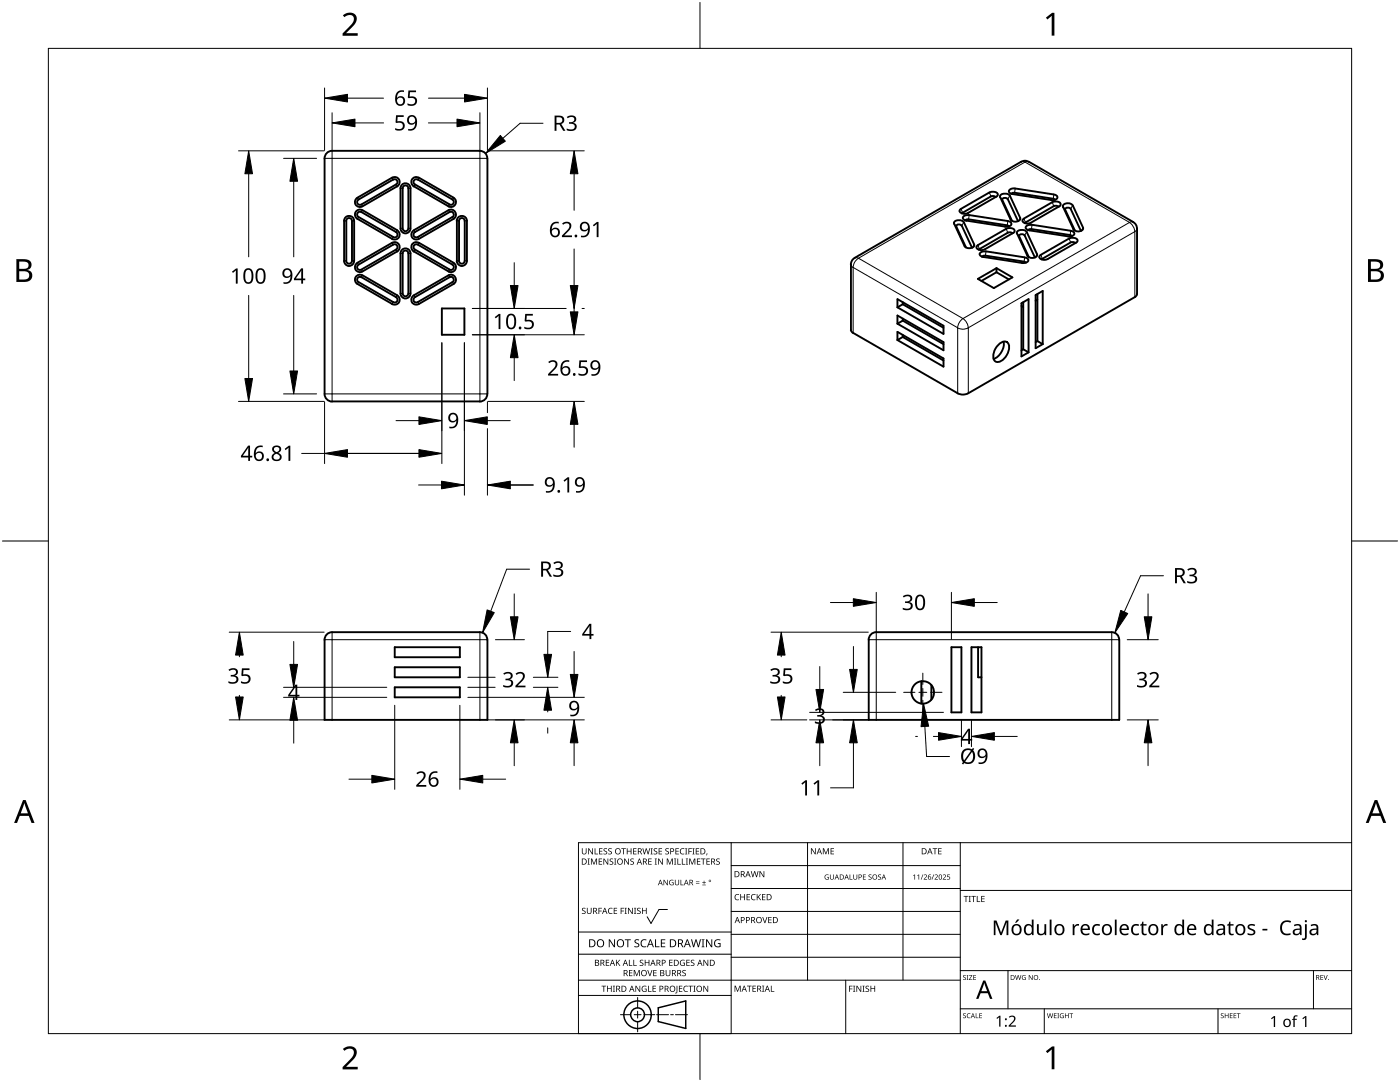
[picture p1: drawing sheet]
<svg xmlns="http://www.w3.org/2000/svg" width="279mm" height="216mm" viewBox="0 0 279 216" stroke-linecap="round" stroke-linejoin="round" font-family="sans-serif">
<g fill="none" stroke="#000" stroke-width=".38">
<path d="M64.8 31.6v47M71.3 39.5a1 1 0 0 0-.3 1.3 1 1 0 0 0 1.3 .4M78.2 35.5a1.01 1.01 0 0 1 1.4 .3 1.01 1.01 0 0 1-.4 1.4M78.3 35.4l-7 4M78.4 35.9a.57 .57 0 0 1 .8 .1 .57 .57 0 0 1-.2 .8l-6.9 4M78.5 35.8l-7 4a.56 .56 0 0 0-.2 .8 .56 .56 0 0 0 .8 .2M79.3 37.2l-7 4M80.3 37.6a.57 .57 0 0 1 .6-.6 .57 .57 0 0 1 .6 .6v8M80.4 37.6v8M82.6 37.2l6.9 4M83.4 35.8l6.9 4a.57 .57 0 0 1 .2 .8 .57 .57 0 0 1-.8 .2l-6.9-4a.54 .54 0 0 1-.2-.7 .54 .54 0 0 1 .8-.2M83.6 35.5a1 1 0 0 0-1.4 .3 1 1 0 0 0 .4 1.4"/>
<path d="M83.6 35.4l6.9 4M90.5 39.5a1.01 1.01 0 0 1 .3 1.3 1.01 1.01 0 0 1-1.3 .4M95.8 30.1a1.46 1.46 0 0 1 1.4 1.5M95.8 30.1h-29.5a1.5 1.5 0 0 0-1.5 1.5M97.3 31.6v47M197.4 38.4l.7-.1a.75 .75 0 0 1 1 .7l-.3 .2M197.5 38.4l-5.7 3.3M197.7 39.2l.7-.1 .3 .2M197.8 39.2l-5.8 3.4M198.9 39.2l-5.7 3.3M199.6 39.3l2.1 4.5a1.16 1.16 0 0 0 1.9-.2v-.1M200 39.9l2 4.2"/>
<path d="M201.1 39.8a.56 .56 0 0 0-.6-.4 .56 .56 0 0 0-.5 .5M201.1 39.7l2.1 4.4M201.5 39.1a1.22 1.22 0 0 0-1.9 .1v.2M201.5 39l2.1 4.5M201.8 38.7l.7-.2 7.7 1.2 .4 .2M202.6 37.6h-.3a.73 .73 0 0 0-.9 .8l.7 .3 7.7 1.2M202.6 37.6l7.7 1.2a.59 .59 0 0 1 .7 .8l-.6 .3h-.6M205.3 32.3a1.31 1.31 0 0 0-1.5 0l-33.2 19.2M205.3 32.3l20.8 12a1.4 1.4 0 0 1 .8 1.3M68.7 44.1a1 1 0 0 1 1-1 1 1 0 0 1 1 1M68.7 52.1a1 1 0 0 0 1 1 1 1 0 0 0 1-1M68.7 44.1v7.9"/>
<path d="M69.1 52.1a.57 .57 0 0 0 .6 .5 .57 .57 0 0 0 .5-.5M70.2 52v-7.9a.57 .57 0 0 0-.5-.6 .57 .57 0 0 0-.6 .6v7.9M70.7 44.1v7.9M71.3 43.7l7 4M71.5 52.8a.56 .56 0 0 0-.2 .8 .56 .56 0 0 0 .8 .2M72.1 55.3a.56 .56 0 0 0-.8 .2 .56 .56 0 0 0 .2 .8l7 4M72.1 42.3a.56 .56 0 0 0-.8 .2 .56 .56 0 0 0 .2 .8l7 4M72.1 55.3l6.9 4a.57 .57 0 0 1 .2 .8 .57 .57 0 0 1-.8 .2M72.1 42.3l6.9 4a.59 .59 0 0 1 .2 .8 .59 .59 0 0 1-.8 .2M72.3 54.9a1 1 0 0 0-1.3 .4 1 1 0 0 0 .3 1.4l7 4M72.3 42a1 1 0 0 0-1.3 .3 1 1 0 0 0 .3 1.4M72.3 41.9l7 4"/>
<path d="M72.3 54.9l7 4M78.2 48.5a1.01 1.01 0 0 1 1.4 .3 1.01 1.01 0 0 1-.4 1.4M78.3 48.4l-7 4.1a1 1 0 0 0-.3 1.3 1 1 0 0 0 1.3 .4M78.4 48.8a.59 .59 0 0 1 .8 .2 .59 .59 0 0 1-.2 .8M78.5 48.8l-6.9 4M79 49.8l-6.9 4M79.2 58.9a1.01 1.01 0 0 1 .4 1.4 1.01 1.01 0 0 1-1.4 .4M79.2 46a.99 .99 0 0 1 .4 1.3 .99 .99 0 0 1-1.4 .4M79.3 50.2l-7 4M79.9 50.6a1 1 0 0 1 1-1 1 1 0 0 1 1 1M79.9 45.6a1 1 0 0 0 1 1 1 1 0 0 0 1-1M79.9 50.6v7.9a1 1 0 0 0 1 1.1 1 1 0 0 0 1-1.1v-7.9"/>
<path d="M79.9 45.6v-8a1 1 0 0 1 1-1 1 1 0 0 1 1 1v8M80.3 50.6a.57 .57 0 0 1 .6-.6 .57 .57 0 0 1 .6 .6M80.3 45.6a.57 .57 0 0 0 .6 .5 .57 .57 0 0 0 .6-.5M80.4 50.6v7.9M81.5 50.6v7.9a.57 .57 0 0 1-.6 .6 .57 .57 0 0 1-.6-.6M82.3 59.2l7.2-4.3a1 1 0 0 1 1.4 .4 1 1 0 0 1-.4 1.4l-6.9 4a.99 .99 0 0 1-1.3-.2 .99 .99 0 0 1 0-1.3zM82.8 49.8a.58 .58 0 0 1-.2-.8 .58 .58 0 0 1 .8-.2l6.9 4M82.8 49.8l6.9 4a.57 .57 0 0 0 .8-.2 .57 .57 0 0 0-.2-.8M83.4 47.3l6.9-4a.57 .57 0 0 0 .2-.7 .57 .57 0 0 0-.8-.3l-6.9 4a.58 .58 0 0 0-.2 .8 .58 .58 0 0 0 .8 .2M83.6 48.5a1 1 0 0 0-1.4 .3 1 1 0 0 0 .4 1.4M83.6 48.4l6.9 4.1a1.01 1.01 0 0 1 .3 1.3 1.01 1.01 0 0 1-1.3 .4l-6.9-4M89.7 55.3l-6.9 4a.57 .57 0 0 0-.2 .8 .57 .57 0 0 0 .8 .2l6.9-4a.57 .57 0 0 0 .2-.8 .57 .57 0 0 0-.8-.2"/>
<path d="M90.5 43.7l-6.9 4a.98 .98 0 0 1-1.4-.4 .98 .98 0 0 1 .4-1.3l6.9-4.1a1.01 1.01 0 0 1 1.3 .4 1.01 1.01 0 0 1-.3 1.4M91.1 52.1a1.02 1.02 0 0 0 1.1 1 1.02 1.02 0 0 0 1-1M91.1 44.1a1.02 1.02 0 0 1 1.1-1 1.02 1.02 0 0 1 1 1v7.9M91.2 44.1v7.9M91.6 52.1a.55 .55 0 0 0 .6 .5 .55 .55 0 0 0 .5-.5M92.7 44.1a.55 .55 0 0 0-.5-.6 .55 .55 0 0 0-.6 .6v7.9M92.7 44.1v7.9M169.8 52.8v13M170.6 51.5a1.54 1.54 0 0 0-.8 1.3M179.1 59.7l9.2 5.3v1.6l-9.2-5.3zM190.4 44.7v-.1a1.1 1.1 0 0 1 1.9-.2l2.1 4.4M190.4 44.6l2.1 4.5a1.22 1.22 0 0 0 1.9-.1v-.2"/>
<path d="M191.8 41.7a.4 .4 0 0 0-.2 .6 1.43 1.43 0 0 0 1.6 .2M191.9 45a.56 .56 0 0 0-.6-.3 .56 .56 0 0 0-.5 .5l2 4.2M191.9 45l2.1 4.4M192.6 44l.6-.2 7.8 1.2M192.9 44l7.7 1.2M193.4 42.9h-.3a.7 .7 0 0 0-.9 .8l.7 .4M193.4 42.9l7.7 1.2a.61 .61 0 0 1 .7 .8l-.5 .3-.7 .1M195.2 55.7l3.7-2.2 3.2 1.8-3.8 2.2zM195.5 49.7l-.2 .1M196.6 51l-.6 .2M196.7 51l7.7 1.2M198.9 54.3l-3 1.8"/>
<path d="M198.9 53.5v.8M198.9 54.3l2.4 1.5M200.8 45.7l.7-.2a.74 .74 0 0 1 1 .7l-.3 .3M200.8 45.6l-5.6 3.3M201 45l.4 .2M201.1 46.4h.6l.4 .2M201.1 46.4l-5.6 3.3M202.2 46.5l-5.6 3.2-.8 .2a.77 .77 0 0 1-.9-.7l.3-.3M203.4 47.1l1.9 4.2M204.3 43.6l-.3 .4a1.19 1.19 0 0 0 1.7 .5M204.3 52.2l.4 .2M204.5 47a.59 .59 0 0 0-.6-.3 .59 .59 0 0 0-.5 .5"/>
<path d="M204.5 47l2 4.4M204.5 51.4l-8-1.2a.72 .72 0 0 0-.9 .7l.7 .4 7.9 1.2a.75 .75 0 0 0 1-.8l-.7-.3M205 51l-2.1-4.5a1.14 1.14 0 0 1 2-.2l2.1 4.5a1.14 1.14 0 0 1-2 .3M205.8 45.7l-.7 .2M205.9 45.7l7.7 1.2M206.7 58.9l1.4-.8v10.6l-1.4 .8zM207 58.7v9.4M207 59.8l-.3 .2M207.7 50.9a.4 .4 0 0 0-.2 .6 1.37 1.37 0 0 0 1.6 .2M210 40.4l.7-.2a.73 .73 0 0 1 1 .7l-.3 .3M210 40.3l-5.7 3.3M210.3 41.1h.6l.3 .2"/>
<path d="M210.3 41.1l-5.8 3.4M211.4 41.2l-5.6 3.2M212.2 41.3l2 4.4M212.6 41.8l1.9 4.2M213.4 47.6l.6-.1a.75 .75 0 0 1 1 .7l-.2 .2M213.4 47.6l-5.7 3.3M213.5 46.9l.4 .2M213.7 41.7a.61 .61 0 0 0-.6-.3 .61 .61 0 0 0-.5 .4M213.7 48.4l.6-.1 .3 .2M213.7 46.1a.61 .61 0 0 1 .6 .7l-.5 .3-.7 .1M213.7 48.4l-5.8 3.4M213.7 41.7l2 4.4"/>
<path d="M213.7 46l-8-1.1a.72 .72 0 0 0-1 .7l.7 .4 7.8 1.2M214.1 41a1.21 1.21 0 0 0-2 .1v.2M214.1 41l2.1 4.5a.96 .96 0 0 1-1.6 .5l-.4-.2M214.8 48.4l-5.7 3.3M226.5 59.3l-33.3 19.2M226.9 45.6v13.1l-.5 .6M64.8 78.6a1.56 1.56 0 0 0 1.5 1.5M88.2 61.6h4.5v5.2h-4.5zM97.2 78.6a1.49 1.49 0 0 1-1.4 1.5M169.8 65.8l.5 .7M170.3 66.4l20.8 12.1M179.1 63l9.2 5.3v1.6l-9.2-5.3z"/>
<path d="M179.1 66.2l9.2 5.3v1.7l-9.2-5.3zM180.2 67.2l-1.1 .7M180.2 64l8.1 4.7M180.2 67.2l8.1 4.7M180.2 60.7l-1.1 .6M180.2 60.7l8.1 4.7M180.2 64l-1.1 .6M180.2 60.3v.4M180.2 63.6v.4M180.2 66.8v.4M191.1 78.5a2.33 2.33 0 0 0 2.1 0M199.4 68.6a1.12 1.12 0 0 1 1.5-.3 1.12 1.12 0 0 1 .4 1.5 2.99 2.99 0 0 1-2.3 2.4 1.4 1.4 0 0 1-.6-2.1z"/>
<path d="M200.3 68.2a3.3 3.3 0 0 1-2 3.4M203.9 60.5l1.4-.8v10.6l-1.4 .8zM203.9 61.1l.3 .2M204.2 60.3v9.4M204.2 69.7l-.3 .2M204.2 69.7l1.1 .6M207 68.1l-.3 .2M207 68.1l1.1 .6M66.3 80.1h29.5M64.8 127.6v16h32.5v-16M78.8 133.1h13v2h-13zM78.8 137.1h13v2h-13z"/>
<path d="M78.8 129.1h13v2h-13zM95.8 126.2a1.45 1.45 0 0 1 1.4 1.5M95.8 126.1l-29.5 .1a1.49 1.49 0 0 0-1.5 1.5M173.4 127.6v16h50v-16M174.8 126.2a1.5 1.5 0 0 0-1.4 1.5M174.9 126.1l47 .1a1.46 1.46 0 0 1 1.5 1.5M183.9 135.9v4.5M185.9 136.7v2.9M189.9 129.1h2v13h-2zM193.9 129.1h2v13h-2zM195.2 129.1v6h.7"/>
<circle cx="184.2" cy="138.2" r="2.25"/>
</g>
<g fill="none" stroke="#000" stroke-width=".2">
<path d="M64.8 31.6h32.5M66.3 30.1v50M71.3 39.4l.3 .4M78.3 35.4l.2 .4M79 36.8l.3 .4M79.9 37.6h.5M81.9 37.6h-.4M82.8 36.8l-.2 .4M83.6 35.4l-.2 .4M90.5 39.4l-.2 .4M95.8 30.1v50M197.5 38.4l.3 .8"/>
<path d="M199.6 39.3l.4 .6M201.5 39l-.4 .7M202.6 37.6l-.1 .9M203.8 32.3l.2-.1 .6 .1M204.6 32.3l20.8 12.1-33.2 19.2-20.9-12.1M204.6 32.3l-33.3 19.2M205.3 32.3l-.2-.1-.5 .1M210.3 38.8l-.1 .9M68.7 52h.4M68.7 44.1h.4M70.7 52h-.5M70.7 44.1h-.5"/>
<path d="M71.3 52.4l.3 .4M71.6 56.3l-.3 .4M71.6 43.3l-.3 .4M72.1 40.8l.2 .4M72.1 53.8l.2 .4M72.3 54.9l-.2 .4M72.3 41.9l-.2 .4M78.3 48.4l.2 .4M78.5 47.3l-.2 .4M79 49.8l.3 .4M79.3 58.9l-.3 .4M79.3 45.9l-.3 .4"/>
<path d="M79.9 50.6h.5M79.9 58.5h.5M79.9 45.6h.5M81.9 50.6h-.4M81.9 58.5h-.4M81.9 45.6h-.4M82.6 58.9l.2 .4M82.6 45.9l.2 .4M82.8 49.8l-.2 .4M83.4 47.3l.2 .4M83.6 48.4l-.2 .4M89.5 54.9l.2 .4"/>
<path d="M89.5 41.9l.2 .4M89.7 53.8l-.2 .4M89.7 40.8l-.2 .4M90.3 56.3l.2 .4M90.3 43.3l.2 .4M90.5 52.4l-.2 .4M91.2 52h.4M91.2 44.1h.4M93.2 52h-.5M93.2 44.1h-.5M169.8 52.8l.5 .6M170.3 53.4l20.8 12v13.1"/>
<path d="M170.3 53.4v13M170.6 51.5l.5-.1 .2 .2M171.3 51.6a2.15 2.15 0 0 0-1 1.8M190.4 44.6l.4 .6M191.8 41.7l.3 .8M192.4 44.3l-.5 .7M192.5 49.1l.1 .2M193.4 42.9l-.1 .9M194.4 48.8l-.4 .6M195.2 48.9l.3 .8M196.8 50.2l-.1 .8M200.8 45.6l.3 .8"/>
<path d="M201.1 44.1l-.1 .9M201.7 43.8l.1 .2M203 46.6l.4 .5M203.6 43.5l-.4 .6M204.3 43.6l.4 .8M204.5 51.4l-.1 .8M204.9 46.3l-.4 .7M205 51l.2 .2M206 44.9l-.1 .8M207 50.7l-.4 .7M207.7 50.9l.3 .7M210 40.3l.3 .8"/>
<path d="M212.2 41.3l.4 .5M213.4 47.6l.3 .8M213.7 46l-.1 .9M214.1 41l-.4 .7M214.2 45.7l.1 .2M216.2 45.4l-.4 .7M226.1 44.3h-.4l-.3 .1a2.3 2.3 0 0 1 1 1.8l.5-.6M226.5 59.3v-13.1l-33.3 19.2v13.1M64.8 78.6h32.5M78.5 60.3l-.2 .4M83.4 60.3l.2 .4M191.8 63.9l.2-.2a.62 .62 0 0 1 .8 .4l.4 .8v.5a2.33 2.33 0 0 1-2.1 0l.2-.8z"/>
<path d="M64.8 127.6h32.5M66.3 126.1v17.5M95.8 126.1v17.5M173.4 127.6h50M174.9 126.1v17.5M221.9 126.1v17.5"/>
</g>
<path d="M9.7 9.7h260v196.5h-260z" fill="none" stroke="#000" stroke-width=".2"/>
<path d="M139.7 .5v9.2M.5 108h9.2M269.7 108h9.2M139.7 206.2v9.2" fill="none" stroke="#000" stroke-width=".2"/>
<g fill="#000">
<path d="M68.4 3.1a1.64 1.64 0 0 1 2.8 .4 2.52 2.52 0 0 1-1.2 2.2l-.9 .9h2.3v.5h-3v-.4l1.2-1.2a1.95 1.95 0 0 0 .9-2.2 1.23 1.23 0 0 0-1.8 .1zM208.7 3.5l1.3-.9h.4v4.5h-.5v-4l-.9 .8zM68.4 209.3a1.64 1.64 0 0 1 2.8 .4 2.52 2.52 0 0 1-1.2 2.2l-.9 1h2.3v.5h-3v-.5l1.2-1.2a1.95 1.95 0 0 0 .9-2.1 1.23 1.23 0 0 0-1.8 .1zM208.7 209.8l1.3-1h.4v4.6h-.5v-4l-.9 .7z"/>
<path d="M3.3 51.7h1.3a1.28 1.28 0 0 1 1.7 1.3 1.04 1.04 0 0 1-.9 .9 1.23 1.23 0 0 1 1 1.5 1.23 1.23 0 0 1-1.5 .9h-1.6zM3.8 54.1v1.7h1a.86 .86 0 0 0 1-.9 .86 .86 0 0 0-1.1-.8zM3.8 52.2v1.4h.9a.78 .78 0 0 0 1-.7 .78 .78 0 0 0-1.1-.7z"/>
<path d="M273 51.7h1.3a1.28 1.28 0 0 1 1.7 1.3 1.04 1.04 0 0 1-.8 .9 1.23 1.23 0 0 1 1 1.5 1.23 1.23 0 0 1-1.6 .9h-1.6zM273.6 54.1v1.7h.9a.86 .86 0 0 0 1.1-.9 .86 .86 0 0 0-1.1-.8zM273.6 52.2v1.4h.8a.78 .78 0 0 0 1-.7 .78 .78 0 0 0-1.1-.7z"/>
<path d="M4.6 159.6h.5l1.8 4.6h-.6l-.6-1.4h-1.8l-.5 1.4h-.6zM4.8 160.2l-.7 2.1h1.5z"/>
<path d="M274.3 159.6h.6l1.7 4.6h-.6l-.5-1.4h-1.8l-.6 1.4h-.5zM274.6 160.2l-.7 2.1h1.4z"/>
</g>
<g fill="none" stroke="#000" stroke-width=".2">
<path d="M145.9 168.1v38.1h-30.5v-38.1h154.3M145.9 172.7h45.7M145.9 177.3h45.7M161.2 168.1v27.5M180.2 168.1v27.5M191.6 168.1v38.1M191.6 177.7h78.1M115.4 198.6h30.5M115.4 195.6h76.2M115.4 190.4h30.5M115.4 186h30.5M127.3 199v2.1"/>
<path d="M133.2 181.5h-1.7l-1.6 2.8-.7-1.4M145.9 181.9h45.7M145.9 186.4h45.7M145.9 191h45.7M168.8 195.6v10.6M191.6 193.7h78.1M201.2 193.7v7.6M262.1 193.7v7.6M123.8 202.5h2.1M126.6 202.5h1.3M127.3 201.8v1.4M127.3 203.8v2.1"/>
<path d="M128.6 202.5h2.1M131 202.5h2.4M133.8 202.5h.6M134.8 202.5h2.4M191.6 201.3h78.1M208.4 201.3v4.9M243.1 201.3v4.9"/>
</g>
<g fill="#000">
<path d="M116.1 169.3h.2v.8a.32 .32 0 0 0 .3 .3 .32 .32 0 0 0 .3-.3v-.8h.2v.8a.47 .47 0 0 1-.5 .4 .47 .47 0 0 1-.5-.5zM117.3 171.3h.4l-.1 .1v1l.1 .1h-.4l.1-.1v-1zM117.4 169.3h.2l.6 1v-1h.1v1.2h-.1l-.7-1v1h-.1zM117.9 171.3h.3l.3 1 .4-1h.3v1.2h-.2v-1l-.4 1h-.1l-.4-1v1h-.2zM118.7 169.3h.1v1h.6v.2h-.7zM119.5 171.3h.7v.1h-.6v.4h.5v.2h-.5v.4h.6v.1h-.7zM119.6 169.3h.6v.1h-.5v.4h.5v.1h-.5v.4h.5v.2h-.6zM120.5 169.4l.4-.1h.3l-.1 .1a.25 .25 0 0 0-.4-.1 .25 .25 0 0 0 0 .4l.4 .3 .1 .2-.3 .3-.5-.1v-.1h.2a.27 .27 0 0 0 .4-.1 .27 .27 0 0 0-.3-.3l-.2-.2zM120.4 171.3h.2l.7 1-.1-1h.2v1.2h-.2l-.6-1v1h-.2zM121.4 169.4l.5-.1h.2v.1a.25 .25 0 0 0-.4-.1 .25 .25 0 0 0 0 .4l.4 .3v.2l-.2 .3-.5-.1v-.1h.1a.27 .27 0 0 0 .5-.1 .27 .27 0 0 0-.4-.3l-.2-.2zM121.7 171.4l.4-.1 .3 .1-.1 .1a.25 .25 0 0 0-.4-.1 .25 .25 0 0 0 0 .4 .42 .42 0 0 1 .5 .5 .42 .42 0 0 1-.7 .2l-.1-.2 .2 .1a.27 .27 0 0 0 .5-.2 .27 .27 0 0 0-.4-.3l-.2-.2zM122.6 171.3h.4l-.1 .1v1l.1 .1h-.4l.1-.1v-1z"/>
<path d="M124 169.3h.9v.1h-.4v1.1h-.1v-1.1h-.4zM124.6 171.3h.1l.7 1v-1h.1v1.2h-.2l-.6-1v1h-.1zM125.1 169.3h.1v.5h.7v-.5h.1v1.2h-.1v-.6h-.7v.6h-.1zM125.8 171.4l.5-.1 .2 .1v.1a.25 .25 0 0 0-.4-.1 .25 .25 0 0 0 0 .4 .42 .42 0 0 1 .4 .5 .42 .42 0 0 1-.7 .2v-.2l.1 .1a.27 .27 0 0 0 .5-.2 .27 .27 0 0 0-.4-.3l-.2-.2zM126.4 169.3h.6v.1h-.5v.4h.5v.1h-.5v.4h.5v.2h-.6zM128.2 169.3h.2l.2 1 .3-1h.2l.2 1 .3-1h.1l-.3 1.2h-.1l-.3-1.1-.3 1.1h-.2zM129.4 171.3h.7v.1h-.6v.4h.5v.2h-.5v.4h.6v.1h-.7zM129.8 169.3h.5l-.2 .1v1l.2 .1h-.5l.2-.1v-1zM130.7 171.3h.4l-.1 .1v1l.1 .1h-.4l.1-.1v-1zM130.5 169.4l.4-.1h.3l-.1 .1a.25 .25 0 0 0-.4-.1 .25 .25 0 0 0 0 .4l.4 .3 .1 .2-.2 .3-.6-.1v-.1h.2a.27 .27 0 0 0 .4-.1 .27 .27 0 0 0-.3-.3l-.2-.2zM131.4 169.3h.7v.1h-.5v.4h.5v.1h-.5v.4h.5v.2h-.7zM131.3 171.3h.2l.7 1v-1h.1v1.2h-.2l-.6-1v1h-.2z"/>
<path d="M132.4 175.6h.2l.6 .9v-.9h.1v1h-.2l-.6-.9v.9h-.1zM132.8 169.4l.4-.1h.3l-.1 .1a.25 .25 0 0 0-.3-.1 .25 .25 0 0 0 0 .4l.4 .3v.2l-.2 .3-.5-.1v-.1h.1a.27 .27 0 0 0 .5-.1 .27 .27 0 0 0-.4-.3l-.2-.2zM133.1 171.3h.2l.4 1 .4-1h.2v1.2h-.2v-1l-.4 1h-.1l-.4-1v1h-.1zM133.7 175.7l.5-.2 .2 .1v.1a.45 .45 0 0 0-.7 .4 .45 .45 0 0 0 .6 .4v-.3h-.2v-.1h.3v.5a.6 .6 0 0 1-.8-.1 .6 .6 0 0 1 .1-.8zM134.5 171.3h.5l-.2 .1v1l.2 .1h-.5l.2-.1v-1zM135.2 171.3h.1v1.1h.6v.1h-.7zM134.8 169.3h.7v.1h-.6v.4h.5v.1h-.5v.4h.6v.2h-.7zM134.7 175.6h.1v.7a.28 .28 0 0 0 .3 .2 .28 .28 0 0 0 .3-.2v-.7h.1v.7a.42 .42 0 0 1-.4 .4 .42 .42 0 0 1-.4-.4zM135.8 175.6h.2v.9h.4v.1h-.6zM136.1 171.3h.1v1.1h.6v.1h-.7zM135.8 169.4l.4-.1h.4l-.1 .1h-.2a.49 .49 0 0 0-.4 .6 .49 .49 0 0 0 .7 .3 .52 .52 0 0 1-.7 .1 .52 .52 0 0 1-.2-.6zM136.7 169.3h.5l-.2 .1v1l.2 .1h-.5l.2-.1v-1z"/>
<path d="M136.9 171.3h.4l-.1 .1v1l.1 .1h-.4l.1-.1v-1zM137.4 169.3h.7v.1h-.6v.4h.5v.2h-.5v.5h-.1zM137.5 171.3h.3l.3 1 .4-1h.3v1.2h-.2v-1l-.4 1h-.1l-.4-1v1h-.2zM138.2 169.3h.4l-.1 .1v1l.1 .1h-.4l.1-.1v-1zM138.9 176.2h.7v.1h-.7zM138.9 175.9h.7v.1h-.7zM138.9 169.3h.6v.1h-.5v.4h.5v.1h-.5v.4h.5v.2h-.6zM139.1 171.3h.7v.1h-.6v.4h.5v.2h-.5v.4h.6v.1h-.7zM140.1 176.5h.8v.1h-.8zM139.9 171.3h.9v.1h-.4v1.1h-.1v-1.1h-.4zM140.5 175.7h.1v.3h.3v.2h-.3v.3h-.1v-.3h-.4v-.2h.4zM141 170.3h.2l-.3 .4z"/>
<path d="M141 171.3h.7v.1h-.6v.4h.5v.2h-.5v.4h.6v.1h-.7zM143 171.4l.4-.1 .2 .1v.1a.25 .25 0 0 0-.4-.1 .25 .25 0 0 0 0 .4 .42 .42 0 0 1 .5 .5 .42 .42 0 0 1-.7 .2l-.1-.2 .2 .1a.27 .27 0 0 0 .4-.2 .27 .27 0 0 0-.3-.3l-.3-.2zM146.8 178.6l.4-.2 .3 .1v.1a.49 .49 0 0 0-.7 .4 .49 .49 0 0 0 .7 .5 .52 .52 0 0 1-.7 0 .52 .52 0 0 1-.2-.6zM147.7 178.4h.2v.5h.6v-.5h.2v1.2h-.2v-.5h-.6v.5h-.2zM149 178.4h.7v.1h-.5v.4h.4v.2h-.4v.4h.5v.1h-.7zM150 178.6l.5-.2 .3 .1-.1 .1a.49 .49 0 0 0-.7 .4 .49 .49 0 0 0 .8 .5 .52 .52 0 0 1-.7 0 .52 .52 0 0 1-.2-.6zM149.8 173.8h.2l.3 1.1 .2-1.1h.2l.3 1.1 .2-1.1h.2l-.3 1.2h-.2l-.3-1-.3 1h-.1zM151 178.4h.2v.6l.5-.6h.2l-.5 .5 .5 .7h-.2l-.4-.6-.1 .6h-.2zM151.6 173.8h.1l.7 1v-1h.1v1.2h-.1l-.7-1v1h-.1zM152.1 178.4h.7v.1h-.6v.4h.5v.2h-.5v.4h.6v.1h-.7zM161.8 169.3h.2l.7 1v-1h.1v1.2h-.2l-.6-1v1h-.2zM164.2 169.3h.2l.4 .9 .4-.9h.2v1.2h-.1v-1.1l-.4 1.1h-.1l-.4-1.1v1.1h-.2z"/>
<path d="M164.7 174.6l.5-.1h.2l-.1 .2a.42 .42 0 0 0-.6 .3 .42 .42 0 0 0 .6 .4v-.3h-.3v-.1h.4v.5a.56 .56 0 0 1-.7-.1 .56 .56 0 0 1 0-.8zM165.6 174.5h.2v.7a.26 .26 0 0 0 .2 .2 .26 .26 0 0 0 .3-.2v-.7h.1v.7a.39 .39 0 0 1-.4 .3 .39 .39 0 0 1-.4-.3zM165.8 169.3h.6v.1h-.5v.4h.5v.1h-.5v.4h.5v.2h-.6zM169.6 174.5h.1v.9h.4v.1h-.5zM170.3 174.5h.1v.7a.26 .26 0 0 0 .3 .2 .26 .26 0 0 0 .3-.2v-.7h.1v.7a.39 .39 0 0 1-.4 .3 .39 .39 0 0 1-.4-.3zM172.2 174.5h.6v.1h-.5v.3h.5v.1h-.5v.4h.5v.1h-.6zM173.4 174.6l.3-.1h.2v.1a.24 .24 0 0 0-.3 0 .24 .24 0 0 0-.1 .3 .24 .24 0 0 0 .3 .1 .32 .32 0 0 1 0 .5 .32 .32 0 0 1-.5-.1h.1a.26 .26 0 0 0 .3 0 .26 .26 0 0 0 .1-.3 .26 .26 0 0 0-.3-.1zM175.3 174.6l.3-.1h.2v.1a.24 .24 0 0 0-.3 0 .24 .24 0 0 0-.1 .3 .24 .24 0 0 0 .3 .1 .32 .32 0 0 1 0 .5 .32 .32 0 0 1-.5-.1h.1a.26 .26 0 0 0 .3 0 .26 .26 0 0 0 .1-.3 .26 .26 0 0 0-.3-.1zM182.2 174.7l.4-.2v1h-.1v-.9l-.2 .2zM183.1 174.7l.3-.2v1h-.1v-.9l-.2 .2zM184.1 174.5h.2l-.4 1h-.1zM184.4 174.6a.37 .37 0 0 1 .6 0 .37 .37 0 0 1-.3 .6l-.2 .2h.5v.1h-.7l.3-.4a.27 .27 0 0 0 .3-.3 .27 .27 0 0 0-.4-.2z"/>
<path d="M186.3 174.5h.1l-.4 1h-.1zM186.1 169.3h.9v.1h-.3v1.1h-.2v-1.1h-.4zM186.5 174.6a.37 .37 0 0 1 .6 0 .37 .37 0 0 1-.2 .6l-.2 .2h.5v.1h-.7l.3-.4a.27 .27 0 0 0 .3-.3 .27 .27 0 0 0-.4-.2zM187.2 169.3h.7v.1h-.5v.4h.5v.1h-.5v.4h.5v.2h-.7zM188.2 174.6a.37 .37 0 0 1 .6 0 .37 .37 0 0 1-.3 .6l-.2 .2h.5v.1h-.7l.3-.4a.27 .27 0 0 0 .3-.3 .27 .27 0 0 0-.4-.2zM189 174.5h.6v.1h-.4l-.1 .3a.34 .34 0 0 1 .5 .2 .34 .34 0 0 1-.2 .4 .34 .34 0 0 1-.4-.1 .27 .27 0 0 0 .4 .1 .27 .27 0 0 0 .1-.4 .27 .27 0 0 0-.4-.1zM192.3 178.8h.9v.1h-.3v1.1h-.2v-1.1h-.4zM193.3 178.8h.5l-.2 .1v1l.2 .1h-.5l.2-.1v-1zM193.8 178.8h1v.1h-.4v1.1h-.2v-1.1h-.4zM194.9 178.8h.2v1.1h.5v.1h-.7zM195.8 178.8h.7v.1h-.5v.4h.5v.1h-.5v.5h.5v.1h-.7zM116.2 181.3l.4-.2 .3 .1-.1 .1a.25 .25 0 0 0-.4-.1 .25 .25 0 0 0 0 .4l.4 .2 .1 .3-.3 .3-.5-.1v-.1h.2a.27 .27 0 0 0 .4-.1 .27 .27 0 0 0-.3-.3l-.2-.2z"/>
<path d="M117.1 181.1h.2v.8a.32 .32 0 0 0 .3 .3 .32 .32 0 0 0 .3-.3v-.8h.2v.8a.47 .47 0 0 1-.5 .5 .47 .47 0 0 1-.5-.5zM119.4 181.1h.7v.2h-.5v.4h.5v.1h-.5v.6h-.2zM120 196.7h1v.1h-.4v1.1h-.2v-1.1h-.4zM120.9 191.5h.7v.1h-.5v.4h.4v.2h-.4v.4h.5v.1h-.7zM121.5 181.3l.4-.2 .4 .1-.1 .1a.49 .49 0 0 0-.7 .5 .49 .49 0 0 0 .7 .4 .52 .52 0 0 1-.6 .1 .52 .52 0 0 1-.3-.6zM121.1 196.7h.2v.5h.6v-.5h.2v1.2h-.2v-.6h-.6v.6h-.2zM121.5 187.4h.2l.9 1.3v-1.3h.1v1.6h-.2l-.8-1.3v1.3h-.2zM122.3 196.7h.4l-.1 .1v1l.1 .1h-.4l.2-.1v-1zM122.5 181.1h.7v.2h-.6v.4h.5v.1h-.5v.4h.6v.2h-.7zM122.9 191.5h.2v.6l.5-.6h.2l-.5 .5 .5 .7h-.2l-.4-.6-.1 .6h-.2zM123.9 181.1h.6v.2h-.5v.4h.5v.1h-.5v.6h-.1zM124.7 181.1h.4l-.2 .2v.9l.2 .2h-.4l.1-.2v-.9z"/>
<path d="M124.7 187.4h1.2v.2h-.5v1.4h-.2v-1.4h-.5zM125.5 191.5h.2v1.1h.5v.1h-.7zM125.5 193.6h.7v.1h-.5v.4h.5v.1h-.5v.4h.5v.2h-.7zM125.3 181.1h.2l.7 1.1-.1-1.1h.2v1.3h-.2l-.6-1v1h-.2zM126.4 191.5h.2v1.1h.5v.1h-.7zM126.5 181.1h.5l-.2 .2v.9l.2 .2h-.5l.2-.2v-.9zM126.5 193.6h.2l.4 1 .4-1h.2v1.2h-.2v-1.1l-.4 1.1h-.1l-.4-1.1v1.1h-.1zM126.7 187.6l.3-.2 .6 .1-.2 .1a.33 .33 0 0 0-.6 .2 .33 .33 0 0 0 .4 .4 .47 .47 0 0 1 .4 .6 .47 .47 0 0 1-.7 .2h-.3v-.2h.2a.35 .35 0 0 0 .6-.2 .35 .35 0 0 0-.5-.4l-.3-.2zM126.8 196.7h.2l.6 1v-1h.2v1.2h-.2l-.7-1 .1 1h-.2zM127.2 181.3l.4-.2 .3 .1-.1 .1a.25 .25 0 0 0-.4-.1 .25 .25 0 0 0 0 .4l.4 .2 .1 .3-.3 .3-.5-.1v-.1h.2a.27 .27 0 0 0 .4-.1 .27 .27 0 0 0-.3-.3l-.2-.2zM127.7 191.6l.5-.1 .2 .1v.1a.25 .25 0 0 0-.4-.1 .25 .25 0 0 0 0 .4l.4 .2v.3l-.2 .2h-.5v-.2l.1 .1a.27 .27 0 0 0 .5-.2 .27 .27 0 0 0-.4-.3l-.2-.2zM128 187.6l.6-.2 .4 .1v.2a.64 .64 0 0 0-1 .5 .64 .64 0 0 0 1 .6v.2a.83 .83 0 0 1-1.1-.3 .83 .83 0 0 1 .1-1.1z"/>
<path d="M128.2 196.8l.6-.1 .2 .1v.1a.5 .5 0 0 0-.8 .4 .5 .5 0 0 0 .7 .5v-.4h-.3v-.1h.4v.6a.66 .66 0 0 1-.8-.2 .66 .66 0 0 1 0-.9zM128.1 181.1h.2v.6h.6v-.6h.2v1.3h-.2v-.6h-.6v.6h-.2zM129.2 193.6h.1l.4 1 .3-1h.2l-.4 1.2h-.2zM129.3 196.7h.2v1.1h.5v.1h-.7zM128.7 191.5h.1v.5h.6v-.5h.2v1.2h-.2v-.5h-.6v.5h-.1zM130.7 187.4h.2v1.4h.7v.2h-.9zM130.2 196.7h.7v.1h-.5v.4h.5v.1h-.5v.5h.5v.1h-.7zM130.4 193.6h.6v.1h-.5v.4h.5v.1h-.5v.4h.5v.2h-.6zM131.9 187.4h.9v.2h-.7v.5h.6v.2h-.6v.5h.7v.2h-.9zM132.8 193.6h.2v.7a.32 .32 0 0 0 .3 .4 .32 .32 0 0 0 .3-.4v-.7h.2v.7a.47 .47 0 0 1-.5 .5 .47 .47 0 0 1-.5-.5zM133.5 191.5h.7v.1h-.5v.4h.5v.2h-.5v.4h.5v.1h-.7zM135 196.7h.2v1.3l-.1 .2h-.3l-.1-.1 .3-.2z"/>
<path d="M135.5 196.7h.7v.1h-.5v.4h.4v.1h-.4v.5h.5v.1h-.7zM135.8 191.7l.5-.2 .4 .1-.1 .1a.5 .5 0 0 0-.8 .4 .5 .5 0 0 0 .7 .5v-.4h-.2v-.1h.4v.6a.66 .66 0 0 1-.9-.1 .66 .66 0 0 1 0-.9zM136.2 193.7l.4-.2 .3 .1-.1 .1a.25 .25 0 0 0-.4-.1 .25 .25 0 0 0 0 .4 .42 .42 0 0 1 .5 .6 .42 .42 0 0 1-.7 .2l-.1-.2h.2a.27 .27 0 0 0 .5-.1 .27 .27 0 0 0-.4-.3l-.2-.2zM136.5 196.8l.5-.1 .3 .1-.1 .1a.49 .49 0 0 0-.7 .4 .49 .49 0 0 0 .8 .4 .52 .52 0 0 1-.7 .1 .52 .52 0 0 1-.2-.6zM137 191.5h.7v.1h-.6v.4h.5v.2h-.5v.4h.6v.1h-.7zM137.4 196.7h.9v.1h-.4v1.1h-.1v-1.1h-.4zM137.9 191.6l.4-.1 .3 .1-.1 .1a.25 .25 0 0 0-.4-.1 .25 .25 0 0 0 0 .4l.4 .2 .1 .3-.2 .2h-.6v-.2l.2 .1a.27 .27 0 0 0 .5-.2 .27 .27 0 0 0-.4-.3l-.2-.2zM138.4 196.7h.4l-.1 .1v1l.1 .1h-.4l.1-.1v-1zM137.9 187.4h.2l.3 1.4 .4-1.4h.2l.4 1.4 .3-1.4h.2l-.4 1.6h-.2l-.4-1.3-.4 1.3h-.2zM140 187.4h.6l-.2 .2v1.3l.2 .1h-.6l.2-.1v-1.3zM140.4 196.7h.1l.7 1v-1h.1v1.2h-.1l-.7-1v1h-.1zM140.4 191.5h.2l.6 1v-1h.1v1.2h-.1l-.7-1v1h-.1z"/>
<path d="M140.9 187.4h.2l.9 1.3v-1.3h.2v1.6h-.3l-.8-1.3v1.3h-.2zM142.7 187.6l.7-.2 .4 .1-.1 .2a.65 .65 0 0 0-1 .5 .65 .65 0 0 0 .9 .6v-.4h-.3v-.2h.5v.7a.86 .86 0 0 1-1.1-.1 .86 .86 0 0 1 0-1.2zM146.6 196.7h.2l.4 1 .4-1h.2v1.2h-.1v-1.1l-.4 1.1h-.2l-.4-1.1v1.1h-.1zM149.1 196.7h.9v.1h-.4v1.1h-.1v-1.1h-.4zM150.2 196.7h.7v.1h-.6v.4h.5v.1h-.5v.5h.6v.1h-.7zM152.1 183h.2l.3 1 .4-1h.2l-.5 1.2h-.1zM152.1 196.7h.4l-.1 .1v1l.1 .1h-.4l.1-.1v-1zM153.8 196.7h.2v1.1h.5v.1h-.7zM153.3 183h.7v.1h-.5v.4h.5v.1h-.5v.5h.5v.1h-.7zM169.5 196.7h.6v.1h-.5v.5h.5v.1h-.5v.5h-.1zM170.2 196.7h.5l-.2 .1v1l.2 .1h-.5l.2-.1v-1zM170.9 196.7h.2l.6 1v-1h.2v1.2h-.2l-.6-1v1h-.2z"/>
<path d="M172.1 196.7h.5l-.2 .1v1l.2 .1h-.5l.2-.1v-1zM172.8 196.8l.4-.1h.2v.2a.25 .25 0 0 0-.4-.1 .25 .25 0 0 0 0 .4l.4 .2 .1 .3-.3 .2h-.5v-.2l.2 .1a.27 .27 0 0 0 .4-.2 .27 .27 0 0 0-.3-.3l-.3-.2zM173.7 196.7h.2v.5h.6v-.5h.2v1.2h-.2v-.6h-.6v.6h-.2zM192.2 194.7l.4-.1h.2l-.1 .1a.24 .24 0 0 0-.3 0 .24 .24 0 0 0-.1 .3 .24 .24 0 0 0 .4 .1l.1 .1-.1 .3h-.4l-.1-.1a.24 .24 0 0 0 .3 .1 .24 .24 0 0 0 .1-.3l-.4-.3zM192.9 194.6h.4l-.1 .1v.7l.1 .1h-.4l.1-.1v-.7zM193.4 194.6h.6l-.5 .8h.6v.1h-.7l.5-.8h-.5zM194.2 194.6h.6v.1h-.4v.3h.4v.1h-.4v.3h.4v.1h-.6zM198.3 183.7h.6l.9 2.4 .9-2.4h.5v2.9h-.3v-2.6l-1 2.6h-.3l-.9-2.6v2.6h-.4zM203 183.5h.4l-.6 .6h-.2zM202.6 194.6h.1l.2 .8 .2-.8h.2l.2 .8 .2-.8h.1l-.2 .9h-.2l-.2-.8-.2 .8h-.2zM204.1 194.7l.3-.1h.3l-.1 .1a.4 .4 0 0 0-.6 .4 .4 .4 0 0 0 .6 .3v-.3l-.2-.1h.3v.5a.53 .53 0 0 1-.7-.1 .53 .53 0 0 1 .1-.7zM205.3 194.6h.2l.5 .8v-.8h.1v.9h-.2l-.5-.8v.8h-.1z"/>
<path d="M206.9 184.4h.4v1.4a.59 .59 0 0 0 .7 .5 .59 .59 0 0 0 .4-.8v-1.1h.4v2.2h-.3v-.3a.84 .84 0 0 1-1 .3 .84 .84 0 0 1-.6-.8zM214.1 184.4h.3v.4l.4-.4h.6l-.1 .3h-.5l-.3 .4-.1 1.5h-.3zM218.3 184.6l.4-.2h.6l.2 .1-.1 .3a.8 .8 0 0 0-1.1 .7 .8 .8 0 0 0 1.1 .8l.1-.1v.3l-.6 .1a1.17 1.17 0 0 1-1-.8 1.17 1.17 0 0 1 .4-1.2zM226 184.7l.4-.3h.5l.4 .1-.1 .3a.8 .8 0 0 0-1.1 .7 .8 .8 0 0 0 1 .8l.2-.1v.3a1.12 1.12 0 0 1-1.4-.2 1.12 1.12 0 0 1 0-1.5zM228 183.9h.2v.5h.6v.3h-.6v1.2l.2 .4h.4v.3a.67 .67 0 0 1-1-.6v-1.3h-.3v-.2l.3-.1zM231.7 184.4h.3l.1 .4 .4-.4h.5v.3h-.5l-.3 .4-.1 1.5h-.4zM245.3 183.9h.3v.5h.6v.3h-.6v1.2l.2 .4h.4v.3a.67 .67 0 0 1-1-.6v-1.3h-.3v-.2l.3-.1zM249.1 184.6a1.29 1.29 0 0 1 1.4-.1l-.1 .3-.5-.1a.35 .35 0 0 0-.6 .1 .35 .35 0 0 0 .4 .5h.2a.66 .66 0 0 1 .6 .8 .66 .66 0 0 1-.8 .5l-.7-.1v-.3l.7 .1 .4-.1v-.3l-.4-.3a.65 .65 0 0 1-.6-1zM251.9 185.3h1v.4h-1zM255.8 184a1.63 1.63 0 0 1 1.9-.2l-.2 .3-.8-.1a1.19 1.19 0 0 0-.8 1.5 1.19 1.19 0 0 0 1.7 .7v.3a1.5 1.5 0 0 1-1.8-.3 1.5 1.5 0 0 1-.2-1.9zM260.4 184.4h.4v2.5a.62 .62 0 0 1-.9 .6v-.3l.4 .1 .1-.3zM263.5 194.6h.6v.1h-.5v.3h.4v.1h-.4v.3h.5v.1h-.6z"/>
<path d="M264.1 194.6h.2l.2 .8 .3-.8h.2l-.4 .9h-.1zM192.2 202.3l.4-.1h.2l-.1 .1a.24 .24 0 0 0-.3 0 .24 .24 0 0 0-.1 .3 .24 .24 0 0 0 .4 .1l.1 .2-.1 .2-.4 .1-.1-.2a.24 .24 0 0 0 .3 .1 .24 .24 0 0 0 .1-.3l-.4-.2zM193.1 202.3l.6-.1-.3 .1a.4 .4 0 0 0-.3 .5 .4 .4 0 0 0 .5 .2 .46 .46 0 0 1-.6 0 .46 .46 0 0 1 .1-.7zM194.7 202.2h.1v.8h.5v.2h-.6zM195.4 202.2h.6v.1h-.4v.3h.4v.1h-.4v.4h.4v.1h-.6zM198.9 203.1l.5-.4h.3v2.2h-.3v-1.9l-.4 .3zM201.3 202.9a.76 .76 0 0 1 1.2 0 .76 .76 0 0 1-.3 1.1l-.6 .6h1.1v.3h-1.4v-.3l.8-.8a.52 .52 0 0 0 .2-.8 .52 .52 0 0 0-.8 .1zM209 202.2h.1l.2 .8 .2-.8h.1l.3 .8 .2-.8h.1l-.3 1h-.1l-.2-.9-.3 .9h-.1zM210.3 202.2h.6v.1h-.4v.3h.3v.1h-.3v.4h.4v.1h-.6zM211 202.2h.4l-.2 .1v.8l.2 .1h-.4l.1-.1v-.8zM211.6 202.3l.7-.1-.1 .1a.4 .4 0 0 0-.6 .4 .4 .4 0 0 0 .6 .3v-.2l-.2-.2h.3v.5a.53 .53 0 0 1-.7-.1 .53 .53 0 0 1 0-.7zM212.5 202.2h.2v.4h.5v-.4h.1v1h-.1v-.5h-.5v.5h-.2z"/>
<path d="M213.4 202.2h.8v.1h-.3v.9h-.2v-.9h-.3zM243.7 202.3l.3-.1h.2v.1a.24 .24 0 0 0-.3 0 .24 .24 0 0 0-.1 .3 .24 .24 0 0 0 .3 .1l.1 .2-.1 .2-.4 .1-.1-.2a.24 .24 0 0 0 .4 .1 .24 .24 0 0 0 0-.3l-.3-.2zM244.4 202.2h.2v.4h.5v-.4h.1v1h-.1v-.5h-.5v.5h-.2zM245.4 202.2h.6v.1h-.4v.3h.4v.1h-.4v.4h.4v.1h-.6zM246.2 202.2h.5v.1h-.4v.3h.4v.1h-.4v.4h.4v.1h-.5zM246.8 202.2h.8v.1h-.3v.9h-.2v-.9h-.3zM253.7 203.2l.6-.5h.2v2.2h-.3v-1.9l-.4 .4zM258.2 202.7l.3-.1h.5l-.1 .3-.4-.1-.1 .2v.3h.4v.2h-.4v1.4h-.3v-1.4h-.3l.3-.2zM259.9 203.2l.6-.5h.2v2.2h-.2v-1.9l-.5 .4z"/>
<path d="M116.1 171.3h.4a.61 .61 0 0 1 .6 .6 .61 .61 0 0 1-.6 .6h-.4zM116.3 171.4v1h.1a.48 .48 0 0 0 .5-.5 .48 .48 0 0 0-.4-.5z"/>
<path d="M122.7 169.9a.61 .61 0 0 1 1.2 0 .61 .61 0 0 1-1.2 0zM123 169.5a.47 .47 0 0 0-.1 .7 .47 .47 0 0 0 .8 0v-.1a.45 .45 0 0 0-.1-.6 .45 .45 0 0 0-.6 0z"/>
<path d="M123.1 171.9a.61 .61 0 0 1 1.2 0 .61 .61 0 0 1-1.2 0zM123.5 171.5l-.2 .4a.45 .45 0 0 0 .7 .4 .45 .45 0 0 0 0-.8l-.2-.1z"/>
<path d="M127.3 169.3h.3a.35 .35 0 0 1 .5 .2 .35 .35 0 0 1-.3 .4l.4 .6h-.2l-.3-.5h-.3v.5h-.1zM127.4 169.4v.4h.2a.23 .23 0 0 0 .3-.2 .23 .23 0 0 0-.3-.2z"/>
<path d="M127.5 171.3h.2l.4 1.2h-.1l-.2-.4h-.4l-.2 .4h-.1zM127.6 171.5l-.2 .5h.4z"/>
<path d="M128.3 171.3h.3a.35 .35 0 0 1 .5 .2 .35 .35 0 0 1-.3 .5l.4 .5h-.2l-.3-.5h-.2v.5h-.2zM128.5 171.4v.5h.1a.23 .23 0 0 0 .3-.2 .23 .23 0 0 0-.3-.3z"/>
<path d="M131.7 175.5h.1l.5 1.1h-.2l-.1-.3h-.4l-.2 .3h-.1zM131.8 175.7l-.2 .5h.4z"/>
<path d="M133.8 169.3h.6l.1 .2-.1 .4-.5 .1v.5h-.1zM133.9 169.4v.5a.29 .29 0 0 0 .5-.3 .29 .29 0 0 0-.5-.2z"/>
<path d="M136.9 175.5h.1l.4 1.1h-.1l-.1-.3h-.5l-.1 .3h-.1zM137 175.7l-.2 .5h.3z"/>
<path d="M137.6 175.6h.3a.31 .31 0 0 1 .4 .2 .31 .31 0 0 1-.2 .4l.3 .4h-.2l-.2-.4h-.3v.4h-.1zM137.7 175.7v.4h.2a.21 .21 0 0 0 .3-.2 .21 .21 0 0 0-.3-.2z"/>
<path d="M139.8 169.3h.4a.54 .54 0 0 1 .6 .6 .56 .56 0 0 1-.7 .6h-.3zM140 169.4v.9h.1a.48 .48 0 0 0 .5-.4 .48 .48 0 0 0-.4-.5z"/>
<path d="M141.4 175.8a.25 .25 0 0 1 .5 0 .25 .25 0 0 1-.5 0zM141.5 175.8a.15 .15 0 0 0 .3 0 .15 .15 0 0 0-.3 0z"/>
<path d="M141.9 171.3h.4a.35 .35 0 0 1 .4 .2 .35 .35 0 0 1-.2 .5l.3 .5h-.2l-.3-.5h-.2v.5h-.2zM142.1 171.4v.5h.2a.23 .23 0 0 0 .2-.2 .23 .23 0 0 0-.2-.3z"/>
<path d="M146.6 173.8h.4a.61 .61 0 0 1 .6 .6 .61 .61 0 0 1-.7 .6h-.3zM146.8 174v.9h.1a.43 .43 0 0 0 .5-.5 .41 .41 0 0 0-.4-.4z"/>
<path d="M147.8 173.8h.4a.35 .35 0 0 1 .4 .3 .35 .35 0 0 1-.2 .4l.3 .5h-.2l-.3-.5h-.2v.5h-.2zM148 174v.4h.2a.23 .23 0 0 0 .3-.2 .23 .23 0 0 0-.3-.2z"/>
<path d="M149.2 173.8h.1l.5 1.2h-.1l-.2-.3h-.5l-.1 .3h-.2zM149.3 174l-.2 .5h.4z"/>
<path d="M153 178.4h.4a.55 .55 0 0 1 .6 .6 .56 .56 0 0 1-.6 .6h-.4zM153.2 178.5v1h.1a.48 .48 0 0 0 .5-.5 .48 .48 0 0 0-.4-.5z"/>
<path d="M163.4 169.2h.2l.5 1.3h-.2l-.2-.4h-.4l-.2 .4h-.1zM163.5 169.4l-.2 .6h.4z"/>
<path d="M166.9 174.5h.2l.4 1h-.2l-.1-.3h-.4l-.1 .3h-.2zM167 174.6l-.2 .5h.4z"/>
<path d="M167.6 174.5h.3a.51 .51 0 0 1 .5 .5 .51 .51 0 0 1-.5 .5h-.3zM167.7 174.6v.8h.4l.2-.3-.1-.3z"/>
<path d="M168.9 174.5h.1l.4 1h-.1l-.1-.3h-.4l-.2 .3h-.1zM169 174.6l-.2 .5h.3z"/>
<path d="M171.4 174.5h.2a.34 .34 0 0 1 .4 .4 .34 .34 0 0 1-.5 .2v.4h-.1zM171.5 174.6v.4a.25 .25 0 0 0 .4-.2 .25 .25 0 0 0-.4-.2z"/>
<path d="M174 175a.55 .55 0 0 1 1.1 0 .55 .55 0 0 1-1.1 0zM174.2 175a.4 .4 0 0 0 .8 0 .4 .4 0 0 0-.8 0z"/>
<path d="M176.3 174.5h.1l.4 1h-.1l-.1-.3h-.4l-.1 .3h-.2zM176.4 174.6l-.2 .5h.3z"/>
<path d="M184 169.3h.3a.61 .61 0 0 1 .6 .6 .61 .61 0 0 1-.6 .6h-.3zM184.1 169.4v.9h.2a.43 .43 0 0 0 .5-.4 .41 .41 0 0 0-.5-.5z"/>
<path d="M185.3 174.6l.5-.1-.4 .2-.1 .3a.33 .33 0 0 1 .5 .1 .33 .33 0 0 1-.2 .5 .33 .33 0 0 1-.4-.4zM185.3 175.2a.22 .22 0 0 0 .4 0 .22 .22 0 0 0-.4 0z"/>
<path d="M185.5 169.2h.1l.5 1.3h-.1l-.2-.4h-.5l-.1 .4h-.2zM185.6 169.4l-.2 .6h.4z"/>
<path d="M187.5 174.6h.4l.1 .5a.38 .38 0 0 1-.4 .4 .38 .38 0 0 1-.3-.6zM187.5 174.6v.2a.38 .38 0 0 0 .3 .6 .41 .41 0 0 0 .1-.5 .41 .41 0 0 0-.4-.3z"/>
<path d="M118.4 181.1h.3a.35 .35 0 0 1 .4 .3 .35 .35 0 0 1-.2 .4l.3 .6h-.1l-.3-.5h-.3v.5h-.1zM118.5 181.3v.4h.2a.23 .23 0 0 0 .3-.2 .23 .23 0 0 0-.3-.2z"/>
<path d="M118.7 191.5h.4a.31 .31 0 0 1 .4 .2 .31 .31 0 0 1-.2 .4 .33 .33 0 0 1 .3 .4 .33 .33 0 0 1-.4 .2h-.5zM118.9 192.2v.4h.2a.23 .23 0 0 0 .3-.2 .23 .23 0 0 0-.3-.2zM118.9 191.6v.4h.2a.21 .21 0 0 0 .3-.2 .21 .21 0 0 0-.3-.2z"/>
<path d="M117.6 187.4h.5a.71 .71 0 0 1 .7 .8 .73 .73 0 0 1-.8 .8h-.4zM117.8 187.6v1.2h.2a.56 .56 0 0 0 .6-.6 .54 .54 0 0 0-.6-.6z"/>
<path d="M119.8 191.5h.4a.35 .35 0 0 1 .4 .3 .35 .35 0 0 1-.2 .4l.3 .5h-.2l-.3-.5h-.2v.5h-.2zM120 191.6v.5h.2a.23 .23 0 0 0 .3-.2 .23 .23 0 0 0-.3-.3z"/>
<path d="M119.3 187.6a.74 .74 0 0 1 .9-.1 .74 .74 0 0 1 .4 .7 .77 .77 0 0 1-1.1 .8 .77 .77 0 0 1-.3-1.3zM119.5 187.7l-.2 .5a.56 .56 0 0 0 .7 .6 .56 .56 0 0 0 .3-.9 .51 .51 0 0 0-.8-.2z"/>
<path d="M120.6 181.1h.2l.4 1.3h-.1l-.2-.4h-.4l-.2 .4h-.1zM120.7 181.3l-.2 .6h.4z"/>
<path d="M122.2 191.5h.1l.5 1.2h-.2l-.1-.3h-.5l-.2 .3h-.1zM122.2 191.7l-.2 .5h.4z"/>
<path d="M123 196.7h.3a.35 .35 0 0 1 .4 .2 .35 .35 0 0 1-.2 .5l.3 .5h-.1l-.3-.5h-.3v.5h-.1zM123.1 196.8v.5h.2a.23 .23 0 0 0 .3-.3 .23 .23 0 0 0-.3-.2z"/>
<path d="M123.3 187.6a.74 .74 0 0 1 .8-.1 .74 .74 0 0 1 .5 .7 .77 .77 0 0 1-1.1 .8 .77 .77 0 0 1-.3-1.3zM123.5 187.7l-.2 .5a.56 .56 0 0 0 .7 .6 .56 .56 0 0 0 .3-.9 .51 .51 0 0 0-.8-.2z"/>
<path d="M124.5 193.6h.3a.35 .35 0 0 1 .4 .2 .35 .35 0 0 1-.2 .4l.3 .6h-.1l-.3-.5h-.3v.5h-.1zM124.6 193.7v.4h.2a.23 .23 0 0 0 .3-.2 .23 .23 0 0 0-.3-.2z"/>
<path d="M124 196.7h.4a.54 .54 0 0 1 .6 .6 .56 .56 0 0 1-.6 .6h-.4zM124.2 196.8v1h.2a.48 .48 0 0 0 .5-.5 .48 .48 0 0 0-.5-.5z"/>
<path d="M124.7 191.5h.2l.4 1.2h-.1l-.2-.3h-.4l-.2 .3h-.1zM124.8 191.7l-.2 .5h.4z"/>
<path d="M126 196.7h.2l.4 1.2h-.1l-.2-.4h-.4l-.2 .4h-.1zM126.1 196.8l-.2 .6h.4z"/>
<path d="M127.9 194.2a.61 .61 0 0 1 1.2 0 .61 .61 0 0 1-1.2 0zM128.2 193.8l-.1 .4a.45 .45 0 0 0 .7 .4 .45 .45 0 0 0 0-.8l-.2-.1z"/>
<path d="M129.7 187.4h.2l.6 1.6h-.2l-.2-.5h-.6l-.2 .5h-.2zM129.8 187.6l-.2 .7h.5z"/>
<path d="M130.2 191.5h.2l.5 1.2h-.2l-.2-.3h-.4l-.2 .3h-.1zM130.3 191.7l-.2 .5h.4z"/>
<path d="M131 191.5h.4a.35 .35 0 0 1 .4 .3 .35 .35 0 0 1-.2 .4l.3 .5h-.2l-.3-.5h-.2v.5h-.2zM131.2 191.6v.5h.2a.23 .23 0 0 0 .2-.2 .23 .23 0 0 0-.3-.3z"/>
<path d="M131.8 193.6h.3a.31 .31 0 0 1 .4 .1 .31 .31 0 0 1-.2 .4 .33 .33 0 0 1 .3 .4 .33 .33 0 0 1-.4 .3h-.4zM131.9 194.2v.4h.3a.23 .23 0 0 0 .2-.2 .23 .23 0 0 0-.3-.2zM131.9 193.7v.4h.2a.21 .21 0 0 0 .3-.2 .21 .21 0 0 0-.3-.2z"/>
<path d="M131.6 196.7h.5l.3 .3-.1 .3-.5 .1v.5h-.2zM131.8 196.8v.5a.29 .29 0 0 0 .4-.2 .29 .29 0 0 0-.4-.3z"/>
<path d="M132.6 196.7h.4a.35 .35 0 0 1 .4 .2 .35 .35 0 0 1-.2 .5l.3 .5h-.2l-.3-.5h-.2v.5h-.2zM132.8 196.8v.5h.2a.23 .23 0 0 0 .3-.3 .23 .23 0 0 0-.3-.2z"/>
<path d="M132.1 191.5h.5l.2 .3-.1 .4-.5 .1v.4h-.1zM132.2 191.6v.5a.29 .29 0 0 0 .5-.2 .29 .29 0 0 0-.5-.3z"/>
<path d="M134.1 193.6h.3a.35 .35 0 0 1 .5 .2 .35 .35 0 0 1-.3 .4l.4 .6h-.2l-.3-.5h-.2v.5h-.2zM134.3 193.7v.4h.1a.23 .23 0 0 0 .3-.2 .23 .23 0 0 0-.3-.2z"/>
<path d="M133.5 197.3a.65 .65 0 0 1 1.3 0 .65 .65 0 0 1-1.3 0zM133.9 196.9a.47 .47 0 0 0-.1 .7 .47 .47 0 0 0 .7 0l.1-.1a.45 .45 0 0 0-.1-.6 .45 .45 0 0 0-.6 0z"/>
<path d="M133.7 187.4h.5a.71 .71 0 0 1 .8 .8 .73 .73 0 0 1-.9 .8h-.4zM133.9 187.6v1.2h.2a.56 .56 0 0 0 .6-.6 .54 .54 0 0 0-.6-.6z"/>
<path d="M135.2 193.6h.3a.35 .35 0 0 1 .4 .2 .35 .35 0 0 1-.2 .4l.3 .6h-.1l-.3-.5h-.3v.5h-.1zM135.3 193.7v.4h.2a.23 .23 0 0 0 .3-.2 .23 .23 0 0 0-.3-.2z"/>
<path d="M134.5 191.5h.4a.54 .54 0 0 1 .6 .6 .56 .56 0 0 1-.7 .6h-.3zM134.6 191.6v1h.2a.48 .48 0 0 0 .5-.5 .48 .48 0 0 0-.5-.5z"/>
<path d="M135.3 187.4h.4a.45 .45 0 0 1 .6 .3 .45 .45 0 0 1-.3 .6l.4 .7h-.2l-.4-.6h-.3v.6h-.2zM135.5 187.6v.6h.2a.3 .3 0 0 0 .4-.3 .3 .3 0 0 0-.4-.3z"/>
<path d="M137.1 187.4h.2l.6 1.6h-.2l-.2-.5h-.6l-.2 .5h-.2zM137.2 187.6l-.3 .7h.5z"/>
<path d="M139.6 191.5h.1l.5 1.2h-.1l-.2-.3h-.5l-.1 .3h-.2zM139.7 191.7l-.2 .5h.4z"/>
<path d="M138.9 197.3a.61 .61 0 0 1 1.2 0 .61 .61 0 0 1-1.2 0zM139.3 196.9a.47 .47 0 0 0-.1 .7 .47 .47 0 0 0 .7 0v-.1a.45 .45 0 0 0-.1-.6 .45 .45 0 0 0-.5 0z"/>
<path d="M141.7 191.5h.3a.54 .54 0 0 1 .6 .6 .56 .56 0 0 1-.6 .6h-.3zM141.8 191.6v1h.2a.48 .48 0 0 0 .5-.5 .48 .48 0 0 0-.5-.5z"/>
<path d="M147.1 183h.1l.5 1.2h-.2l-.1-.4h-.5l-.1 .4h-.2zM147.1 183.1l-.1 .6h.3z"/>
<path d="M147.9 183h.6l.1 .3-.1 .3-.5 .1v.5h-.1zM148 183.1v.5a.29 .29 0 0 0 .5-.2 .29 .29 0 0 0-.5-.3z"/>
<path d="M148.5 196.7h.1l.5 1.2h-.2l-.1-.4h-.5l-.2 .4h-.1zM148.5 196.8l-.2 .6h.4z"/>
<path d="M148.9 183h.5l.3 .3-.2 .3-.5 .1v.5h-.1zM149 183.1v.5a.29 .29 0 0 0 .5-.2 .29 .29 0 0 0-.5-.3z"/>
<path d="M149.9 183h.3a.35 .35 0 0 1 .5 .2 .35 .35 0 0 1-.3 .5l.4 .5h-.2l-.3-.5h-.2v.5h-.2zM150.1 183.1v.5h.1a.23 .23 0 0 0 .3-.3 .23 .23 0 0 0-.3-.2z"/>
<path d="M151.1 196.7h.4a.35 .35 0 0 1 .4 .2 .35 .35 0 0 1-.2 .5l.3 .5h-.2l-.3-.5h-.2v.5h-.2zM151.3 196.8v.5h.2a.23 .23 0 0 0 .2-.3 .23 .23 0 0 0-.2-.2z"/>
<path d="M150.8 183.6a.61 .61 0 0 1 1.2 0 .61 .61 0 0 1-1.2 0zM151.2 183.2a.47 .47 0 0 0-.1 .7 .47 .47 0 0 0 .7 0v-.1a.45 .45 0 0 0 0-.6 .45 .45 0 0 0-.6 0z"/>
<path d="M153.1 196.7h.1l.5 1.2h-.2l-.1-.4h-.5l-.2 .4h-.1zM153.1 196.8l-.2 .6h.4z"/>
<path d="M154.3 183h.3a.55 .55 0 0 1 .6 .6 .56 .56 0 0 1-.6 .6h-.3zM154.4 183.1v1h.2a.48 .48 0 0 0 .5-.5 .48 .48 0 0 0-.5-.5z"/>
<path d="M196.2 195.7h.4l1.5 3.6h-.5l-.5-1.1h-1.4l-.4 1.1h-.5zM196.4 196.1l-.5 1.7h1.1z"/>
<path d="M201.7 194.6h.3a.49 .49 0 0 1 .5 .5 .49 .49 0 0 1-.5 .4h-.3zM201.8 194.7v.7h.4l.1-.2v-.3z"/>
<path d="M202.1 184.7a1.08 1.08 0 0 1 1.6 .1 1.08 1.08 0 0 1-.2 1.5 1.08 1.08 0 0 1-1.5-.2 1.47 1.47 0 0 1 .1-1.4zM202.5 184.8a.85 .85 0 0 0-.3 1 .85 .85 0 0 0 1 .5 .82 .82 0 0 0 .3-1.1 .82 .82 0 0 0-1-.4z"/>
<path d="M204.7 184.5l.6-.1 .6 .3v-1.2h.4v3.1h-.3l-.1-.3a.96 .96 0 0 1-1.2 .2 .96 .96 0 0 1-.4-1.2zM204.9 184.8a.85 .85 0 0 0-.2 1 .85 .85 0 0 0 .9 .5 1.01 1.01 0 0 0-.2-1.6z"/>
<path d="M206.2 195.1a.5 .5 0 0 1 1 0 .5 .5 0 0 1-1 0zM206.4 195a.4 .4 0 0 0 .8 0 .4 .4 0 0 0-.8 0z"/>
<path d="M210.7 184.7a1.1 1.1 0 0 1 1.7 .6 1.1 1.1 0 0 1-1.3 1.3 1.22 1.22 0 0 1-.4-1.9zM211 184.8a.85 .85 0 0 0-.2 1 .85 .85 0 0 0 .9 .5 .82 .82 0 0 0 .4-1.1 .82 .82 0 0 0-1.1-.4z"/>
<path d="M215.9 184.7a.94 .94 0 0 1 1.2-.2 .94 .94 0 0 1 .4 1.1h-1.5a.83 .83 0 0 0 .5 .7 .83 .83 0 0 0 .9-.1v.3l-.7 .1a1.17 1.17 0 0 1-1-.7 1.17 1.17 0 0 1 .2-1.2zM216.2 184.8l-.2 .5h1.1a.54 .54 0 0 0-.3-.6 .54 .54 0 0 0-.6 .1z"/>
<path d="M220.2 184.7a1.08 1.08 0 0 1 1.5 .1 1.08 1.08 0 0 1-.1 1.5 1.08 1.08 0 0 1-1.6-.2 1.47 1.47 0 0 1 .2-1.4zM220.5 184.8a.85 .85 0 0 0-.2 1 .85 .85 0 0 0 .9 .5 .82 .82 0 0 0 .4-1.1 .82 .82 0 0 0-1.1-.4z"/>
<path d="M223.7 184.7a.94 .94 0 0 1 1.1-.2 .94 .94 0 0 1 .5 1.1h-1.5a.83 .83 0 0 0 .5 .7 .83 .83 0 0 0 .9-.1v.3a1.19 1.19 0 0 1-1.6-.2 1.19 1.19 0 0 1 .1-1.6zM224 184.8l-.2 .5h1.1a.53 .53 0 0 0-.5-.6z"/>
<path d="M229.4 184.7a1.08 1.08 0 0 1 1.6 .1 1.08 1.08 0 0 1-.2 1.5 1.08 1.08 0 0 1-1.5-.2 1.47 1.47 0 0 1 .1-1.4zM229.8 184.8a.85 .85 0 0 0-.3 1 .85 .85 0 0 0 .9 .5 .82 .82 0 0 0 .4-1.1 .82 .82 0 0 0-1-.4z"/>
<path d="M234.7 184.5l.7-.1 .6 .3v-1.2h.3v3.1h-.3v-.3a.96 .96 0 0 1-1.3 .2 .96 .96 0 0 1-.3-1.2zM235 184.8a.88 .88 0 0 0-.3 .9 .88 .88 0 0 0 .8 .6 .95 .95 0 0 0 0-1.6z"/>
<path d="M237.1 184.7a.94 .94 0 0 1 1.2-.2 .94 .94 0 0 1 .5 1.1h-1.5a.83 .83 0 0 0 .5 .7 .83 .83 0 0 0 .9-.1v.3a1.19 1.19 0 0 1-1.6-.2 1.19 1.19 0 0 1 0-1.6zM237.4 184.8l-.1 .5h1.1a.54 .54 0 0 0-.3-.6 .54 .54 0 0 0-.7 .1z"/>
<path d="M240.6 184.5l.7-.1 .6 .3-.1-1.2h.4v3.1h-.3l-.1-.3a.96 .96 0 0 1-1.2 .2 .96 .96 0 0 1-.3-1.2zM240.9 184.8a.85 .85 0 0 0-.3 1 .85 .85 0 0 0 .9 .5 1.01 1.01 0 0 0-.1-1.6z"/>
<path d="M243 184.6a.9 .9 0 0 1 .9-.3 .9 .9 0 0 1 .6 .8v1.5h-.3v-.3a.71 .71 0 0 1-1.1 .2 .71 .71 0 0 1 0-1.1l1-.1a.51 .51 0 0 0-.1-.6 .51 .51 0 0 0-.6 0l-.3 .1zM243.2 185.7a.48 .48 0 0 0 .3 .7 .48 .48 0 0 0 .6-.4v-.5z"/>
<path d="M246.8 184.7a1.08 1.08 0 0 1 1.5 .1 1.08 1.08 0 0 1-.1 1.5 1.08 1.08 0 0 1-1.6-.2 1.47 1.47 0 0 1 .2-1.4zM247.1 184.8a.85 .85 0 0 0-.2 1 .85 .85 0 0 0 .9 .5 .82 .82 0 0 0 .4-1.1 .82 .82 0 0 0-1.1-.4z"/>
<path d="M258.2 184.6a.9 .9 0 0 1 1-.3 .9 .9 0 0 1 .6 .8v1.5h-.3l-.1-.3a.71 .71 0 0 1-1.1 .2 .71 .71 0 0 1 .1-1.1l1-.1a.51 .51 0 0 0-.2-.6 .51 .51 0 0 0-.6 0l-.3 .1zM258.5 185.7a.47 .47 0 0 0 .2 .7 .47 .47 0 0 0 .6-.3l.1-.6z"/>
<path d="M262.7 194.6h.2a.28 .28 0 0 1 .4 .1 .28 .28 0 0 1-.2 .4l.3 .4h-.2l-.2-.4h-.2v.4h-.1zM262.8 194.7v.3h.1a.19 .19 0 0 0 .3-.2 .19 .19 0 0 0-.3-.1z"/>
<path d="M261.6 184.6a.9 .9 0 0 1 .9-.3 .9 .9 0 0 1 .6 .8v1.5h-.3v-.3a.71 .71 0 0 1-1.1 .2 .71 .71 0 0 1 0-1.1l1-.1a.51 .51 0 0 0-.1-.6 .51 .51 0 0 0-.6 0l-.3 .1zM261.8 185.7a.47 .47 0 0 0 .2 .7 .47 .47 0 0 0 .6-.3l.1-.6z"/>
<path d="M194.1 202.2l.5 1-.3-.3h-.3l-.3 .3zM194.2 202.3l-.2 .4h.3z"/>
<path d="M256.3 203.5a.77 .77 0 0 1 .9-.2 .77 .77 0 0 1 .4 .8 .81 .81 0 0 1-1.1 .8 .81 .81 0 0 1-.3-1.3zM256.6 203.6l-.2 .5a.52 .52 0 0 0 .6 .6 .52 .52 0 0 0 .3-.7 .48 .48 0 0 0-.2-.5 .48 .48 0 0 0-.5 .1z"/>
<circle cx="207.5" cy="195.5" r=".09"/>
<circle cx="260.6" cy="183.8" r=".22"/>
<circle cx="265.1" cy="195.5" r=".09"/>
<circle cx="200.8" cy="204.7" r=".2"/>
<circle cx="200.8" cy="203.4" r=".2"/>
</g>
<g fill="none" stroke="#000" stroke-width=".3">
<path d="M131.4 201.1l5.5-1.4v5.5l-5.5-1.4z"/>
<circle cx="127.2" cy="202.5" r="2.73"/>
<circle cx="127.2" cy="202.5" r="1.37"/>
</g>
<path d="M209.7 183.5v3.1M222.7 183.5v3.1" fill="none" stroke="#000" stroke-width=".36"/>
<path d="M180.3 138.1h2.3M184.2 139.7v2.3M184.2 134.3v2.3M184.2 137.4v1.5M185 138.1h-1.6M188 138.1h-2.3" fill="none" stroke="#000" stroke-width=".2"/>
<g fill="none" stroke="#000" stroke-width=".2">
<path d="M64.8 17.6v12.4M69.3 19.6h7.2M92.7 19.6h-7.2M97.3 17.6v12.4M49.6 34.7v16.5M56.6 31.6h6.6M58.6 36.2v15.1M64.7 30.1h-17.1M66.3 22.5v7.5M70.8 24.5h5.8M91.2 24.5h-5.7M95.8 22.5v7.5"/>
<path d="M97.4 30.1h19.2M108.4 24.6h-4.6l-3.4 3M114.6 34.7v7.3M49.6 58.9v16.6M58.6 58.9v15.1M102.6 52.4v4.6M114.6 49.7v7.3M114.6 57.7v4.5M63.2 78.6h-6.6M88.2 68.4v24.1M92.7 68.4v30.4M94.3 66.8h22.3"/>
<path d="M102.6 71.4v4.5M113 61.6h-18.7M116.6 61.6h-.4M47.6 80.1h17.1M64.8 80.2v12.3M64.8 90.5h-4.6M79 83.9h4.6M83.6 90.5h-14.3M88.1 96.8h-4.6M97.3 80.2v2.1M97.3 85.5v13.3M97.3 96.8h9.1"/>
<path d="M101.8 83.9h-4.5M114.6 84.7v4.5M116.6 80.1h-19.2M102.6 118.5v4.6M105.7 113.6h-4.6l-3.2 8.4M174.9 118.2v7.9M189.9 118.2v9.4M229.1 118.5v4.6M232.2 114.9h-4.6l-3.2 7.2M47.8 138.7v.4M47.8 130.7v.3M56.6 139.1h20.6"/>
<path d="M58.6 128v4.6M64.7 126.1h-19M77.2 137.1h-20.6M93.4 135.1h5.4M93.4 137.1h5.4M104.7 127.6h-5.8M106.4 135.1h4.9M106.4 137.1h4.9M113.9 126h-4.6v9.1M114.6 130v4.6M116.6 139.1h-23.2M155.9 130.7v.3"/>
<path d="M155.9 138.7v.4M163.6 133v4.6M168.3 138.1h10.5M170.3 120.2h-4.6M170.3 129v4.6M173.3 126.1h-19.4M194.4 120.2h4.6M231.2 127.6h-6.2M45.7 143.6h19M58.6 143.7v4.6M74.2 155.5h-4.6M78.8 140.7v16.8"/>
<path d="M91.8 140.7v16.8M96.3 155.5h4.6M102.6 148.2v4.6M109.3 141.7v.4M109.3 145.2v1.1M114.6 148.2v4.6M116.6 143.6h-19.2M153.9 143.6h7.1M161.6 143.6h11.7M163.6 148.2v4.6M170.3 145.2v12h-4.6M183.1 146.9h-.4"/>
<path d="M184.6 145l.3 6h4.6M187.3 146.9h-1M188.3 142.1h-26.7M191.9 143.7v5.3M193.9 143.7v5.3M198.4 146.9h4.6M229.1 148.2v4.6M231.2 143.6h-6.2"/>
</g>
<g fill="#000" stroke="#000" stroke-width=".2">
<path d="M92.7 18.8l4.6 .8-4.6 .7zM49.6 30.1l.8 4.6h-1.5zM58.6 31.6l.8 4.6h-1.5zM64.8 19.6l4.5-.8v1.5zM66.3 24.5l4.5-.7v1.5zM91.2 23.8l4.6 .7-4.6 .8zM99.9 27l1 1.2-4 2.4zM114.6 30.1l.7 4.6h-1.5zM101.9 57h1.5l-.8 4.6zM113.8 57h1.5l-.7 4.6zM48.9 75.5h1.5l-.8 4.6zM57.9 74h1.5l-.8 4.6z"/>
<path d="M102.6 66.8l.8 4.6h-1.5zM113.8 62.2h1.5l-.7 4.6zM64.8 90.5l4.5-.8v1.5zM83.6 83.2l4.6 .7-4.6 .8zM83.6 89.7l4.6 .8-4.6 .7zM88.1 96l4.6 .8-4.6 .7zM92.7 83.9l4.6-.7v1.5zM97.3 96.8l4.5-.8v1.5zM114.6 80.1l.7 4.6h-1.5zM170.3 119.5l4.6 .7-4.6 .8zM47.8 126.1l.7 4.6h-1.5zM47 139.1h1.5l-.7 4.5z"/>
<path d="M57.9 132.6h1.5l-.8 4.5zM97.2 121.7l1.4 .5-2.3 4zM101.9 123.1h1.5l-.8 4.5zM108.6 130.6h1.5l-.8 4.5zM113.8 134.6h1.5l-.7 4.5zM155.9 126.1l.8 4.6h-1.6zM155.1 139.1h1.6l-.8 4.5zM162.8 137.6h1.6l-.8 4.5zM169.6 133.6h1.5l-.8 4.5zM189.9 120.2l4.5-.7v1.5zM223.7 121.8l1.4 .6-2.6 3.9zM228.4 123.1h1.5l-.8 4.5z"/>
<path d="M58.6 139.1l.8 4.6h-1.5zM74.2 154.7l4.6 .8-4.6 .7zM91.8 155.5l4.5-.8v1.5zM102.6 143.6l.8 4.6h-1.5zM109.3 137.1l.8 4.6h-1.5zM114.6 143.6l.7 4.6h-1.5zM163.6 143.6l.8 4.6h-1.6zM170.3 143.6l.8 4.6h-1.5zM184.3 140.4l1 4.5-1.5 .1zM187.3 146.2l4.6 .7-4.6 .8zM193.9 146.9l4.5-.7v1.5zM229.1 143.6l.8 4.6h-1.5z"/>
</g>
<g fill="#000">
<path d="M81.5 18.1h1.5v.3h-1.2v.9a1.02 1.02 0 0 1 1.5 .8 1.02 1.02 0 0 1-1.4 1l-.6-.1v-.4a.88 .88 0 0 0 1 .2 .88 .88 0 0 0 .5-.8 .85 .85 0 0 0-1.2-.4l-.2-.1zM79 23h1.6v.3h-1.2l-.1 .9a1.02 1.02 0 0 1 1.5 .9 1.02 1.02 0 0 1-1.4 1l-.5-.2v-.3a.88 .88 0 0 0 .9 .2 .88 .88 0 0 0 .6-.8 .85 .85 0 0 0-1.3-.5l-.2-.1zM113.1 23.3a1.09 1.09 0 0 1 1.1-.3 1.09 1.09 0 0 1 .8 .8 .74 .74 0 0 1-.6 .7 .81 .81 0 0 1 .7 .9 .81 .81 0 0 1-.9 .7l-1.1-.1v-.4a1.08 1.08 0 0 0 1.6-.2 .62 .62 0 0 0-.8-.7h-.3v-.3a.7 .7 0 0 0 .7-.1 .7 .7 0 0 0 .3-.7 .89 .89 0 0 0-1.3 0zM46.3 54.2l.8-.6h.3v3h-.3v-2.6l-.6 .5zM112.2 44.6a1.01 1.01 0 0 1 1.1-.4 1.01 1.01 0 0 1 .7 1l-.3 .6-1.1 1.2h1.6v.3h-2.1v-.3l1.1-1.1a.72 .72 0 0 0 .5-.7 .72 .72 0 0 0-.5-.6l-.8 .2zM118.3 44.9l.8-.6h.4v3h-.4v-2.6l-.6 .5zM98.7 63.3l.9-.7h.3v3.1h-.4v-2.7l-.6 .5zM104.8 62.6h1.5v.4h-1.2v.9l.4-.1a.99 .99 0 0 1 1 1.2 .99 .99 0 0 1-1.3 .7l-.6-.2v-.3a.88 .88 0 0 0 1 .2 .88 .88 0 0 0 .6-.8 .85 .85 0 0 0-1.3-.4l-.2-.1zM109.4 72.2a1.01 1.01 0 0 1 1.2-.3 1.01 1.01 0 0 1 .6 1l-.2 .5-1.2 1.2h1.6v.3h-2v-.3l1.1-1.1a.72 .72 0 0 0 .4-.6 .72 .72 0 0 0-.4-.7l-.9 .3zM115.6 71.9h1.6v.3h-1.2l-.1 .9a1.02 1.02 0 0 1 1.5 .9 1.02 1.02 0 0 1-1.4 1l-.6-.2v-.3a.88 .88 0 0 0 1 .2 .88 .88 0 0 0 .6-.8 .85 .85 0 0 0-1.3-.4l-.2-.2zM56.8 89.6l.8-.7h.3v3.1h-.3v-2.7l-.6 .5zM112.5 95.9l.8-.7h.3v3.1h-.4v-2.7l-.5 .5z"/>
<path d="M110.4 112.3a1.09 1.09 0 0 1 1.1-.3 1.09 1.09 0 0 1 .8 .8 .74 .74 0 0 1-.6 .7 .81 .81 0 0 1 .7 .9 .81 .81 0 0 1-.9 .7l-1.1-.1v-.4a1.08 1.08 0 0 0 1.6-.3 .62 .62 0 0 0-.8-.6h-.3v-.3a.7 .7 0 0 0 .7-.1 .7 .7 0 0 0 .3-.7 .89 .89 0 0 0-1.3 0zM180.2 119a1.09 1.09 0 0 1 1.1-.4 1.09 1.09 0 0 1 .8 .8 .74 .74 0 0 1-.7 .7 .81 .81 0 0 1 .8 .9 .81 .81 0 0 1-.9 .8l-1.1-.2v-.3a1.08 1.08 0 0 0 1.6-.3 .62 .62 0 0 0-.9-.7h-.3v-.3a.7 .7 0 0 0 .8-.1 .7 .7 0 0 0 .2-.7 .89 .89 0 0 0-1.2 0zM236.9 113.6a1.09 1.09 0 0 1 1.1-.3 1.09 1.09 0 0 1 .8 .8 .74 .74 0 0 1-.6 .7 .81 .81 0 0 1 .7 .9 .81 .81 0 0 1-.9 .7l-1.1-.1v-.4a1.08 1.08 0 0 0 1.6-.2 .62 .62 0 0 0-.8-.7h-.3v-.3a.7 .7 0 0 0 .7-.1 .7 .7 0 0 0 .3-.7 .89 .89 0 0 0-1.3 0zM45.6 133.6a1.09 1.09 0 0 1 1.1-.3 1.09 1.09 0 0 1 .8 .8 .74 .74 0 0 1-.6 .7 .81 .81 0 0 1 .7 .9 .81 .81 0 0 1-.9 .7l-1.1-.1v-.4a1.08 1.08 0 0 0 1.6-.2 .62 .62 0 0 0-.9-.7h-.3v-.3a.7 .7 0 0 0 .8-.1 .7 .7 0 0 0 .3-.7 .89 .89 0 0 0-1.3 0zM48.3 133.4h1.5v.3h-1.2l-.1 .9 .5-.1a.99 .99 0 0 1 1 1.2 .99 .99 0 0 1-1.4 .7l-.5-.1v-.4a.88 .88 0 0 0 1 .2 .88 .88 0 0 0 .5-.8 .85 .85 0 0 0-1.2-.4l-.2-.1zM100.4 134.4a1.09 1.09 0 0 1 1.1-.4 1.09 1.09 0 0 1 .8 .8 .74 .74 0 0 1-.6 .8 .81 .81 0 0 1 .7 .9 .81 .81 0 0 1-.9 .7l-1.1-.2v-.3a1.08 1.08 0 0 0 1.6-.3 .62 .62 0 0 0-.8-.7h-.3v-.3a.7 .7 0 0 0 .7 0 .7 .7 0 0 0 .3-.7 .89 .89 0 0 0-1.3-.1zM102.9 134.4a1.01 1.01 0 0 1 1.2-.3 1.01 1.01 0 0 1 .6 1l-.2 .5-1.2 1.2h1.6v.3h-2v-.3l1.1-1.1a.72 .72 0 0 0 .4-.6 .72 .72 0 0 0-.5-.7l-.8 .3zM153.7 133.6a1.09 1.09 0 0 1 1.1-.3 1.09 1.09 0 0 1 .8 .8 .74 .74 0 0 1-.6 .7 .81 .81 0 0 1 .7 .9 .81 .81 0 0 1-.9 .7l-1.1-.1v-.4a1.08 1.08 0 0 0 1.6-.2 .62 .62 0 0 0-.8-.7h-.3v-.3a.7 .7 0 0 0 .7-.1 .7 .7 0 0 0 .3-.7 .89 .89 0 0 0-1.3 0zM156.4 133.4h1.5v.3h-1.2v.9a1.02 1.02 0 0 1 1.5 .8 1.02 1.02 0 0 1-1.4 1l-.6-.1v-.4a.88 .88 0 0 0 1 .2 .88 .88 0 0 0 .6-.8 .85 .85 0 0 0-1.3-.4l-.2-.1zM226.9 134.4a1.09 1.09 0 0 1 1.1-.4 1.09 1.09 0 0 1 .8 .8 .74 .74 0 0 1-.6 .8 .81 .81 0 0 1 .7 .9 .81 .81 0 0 1-.9 .7l-1.1-.2v-.3a1.08 1.08 0 0 0 1.6-.3 .62 .62 0 0 0-.8-.7h-.3v-.3a.7 .7 0 0 0 .7 0 .7 .7 0 0 0 .3-.7 .89 .89 0 0 0-1.3-.1zM229.4 134.4a1.01 1.01 0 0 1 1.2-.3 1.01 1.01 0 0 1 .6 1l-.2 .5-1.2 1.2h1.6v.3h-2v-.3l1.1-1.1a.72 .72 0 0 0 .4-.6 .72 .72 0 0 0-.5-.7l-.8 .3zM83.1 154.3a1.01 1.01 0 0 1 1.2-.4 1.01 1.01 0 0 1 .6 1l-.2 .6-1.2 1.1h1.6v.4h-2v-.3l1.1-1.2a.72 .72 0 0 0 .4-.6 .72 .72 0 0 0-.4-.7l-.9 .3z"/>
<path d="M159.9 156.3l.8-.6h.4v3h-.4v-2.6l-.6 .5zM162.4 156.3l.8-.6h.3v3h-.4v-2.6l-.6 .5zM162.6 141.6a1.09 1.09 0 0 1 1.1-.3 1.09 1.09 0 0 1 .8 .8 .74 .74 0 0 1-.6 .7 .81 .81 0 0 1 .7 .9 .81 .81 0 0 1-.9 .7l-1.1-.1v-.4a1.08 1.08 0 0 0 1.6-.2 .62 .62 0 0 0-.8-.7h-.3v-.3a.7 .7 0 0 0 .7-.1 .7 .7 0 0 0 .3-.7 .89 .89 0 0 0-1.3 0z"/>
<path d="M79.3 18.4l.5-.3 .4-.1h.4v.4a1.03 1.03 0 0 0-1.3 1.1 .96 .96 0 0 1 1.5 .1 .96 .96 0 0 1-.5 1.5 1.09 1.09 0 0 1-1.4-1.3v-.8zM79.2 20.2a.66 .66 0 0 0 1.3 0 .66 .66 0 0 0-1.3 0z"/>
<path d="M81.5 23.2a1.06 1.06 0 0 1 1.3-.1 1.06 1.06 0 0 1 .4 1.2 1.42 1.42 0 0 1-1.7 1.7v-.3a1.01 1.01 0 0 0 1-.2 1.01 1.01 0 0 0 .3-1 .94 .94 0 0 1-1.4 .1 .94 .94 0 0 1 .1-1.4zM81.6 23.9a.66 .66 0 0 0 1.3 0 .66 .66 0 0 0-1.3 0z"/>
<path d="M110.7 23.1h.8a.87 .87 0 0 1 1.1 .6 .87 .87 0 0 1-.6 1l.8 1.4h-.4l-.7-1.3h-.6v1.3h-.4zM111.1 23.4v1.1h.4a.58 .58 0 0 0 .7-.6 .58 .58 0 0 0-.7-.5z"/>
<path d="M48.9 53.7a1.05 1.05 0 0 1 1.3 0 1.05 1.05 0 0 1 .4 1.2v.2a1.18 1.18 0 0 1-1.2 1.5 1.37 1.37 0 0 1-.8-1.7l.1-.8zM49.2 54a1.88 1.88 0 0 0 .2 2.3 .71 .71 0 0 0 .8-.9 1.17 1.17 0 0 0-.6-1.6z"/>
<path d="M51.4 53.7a1.05 1.05 0 0 1 1.2 0 1.05 1.05 0 0 1 .4 1.2 1.3 1.3 0 0 1-1 1.7 1.22 1.22 0 0 1-1-1.5l.1-.9zM51.6 54l-.2 .5v1.1a.6 .6 0 0 0 .6 .7 .6 .6 0 0 0 .6-.7 1.66 1.66 0 0 0-.5-1.7z"/>
<path d="M56.6 53.8a1.06 1.06 0 0 1 1.3-.1 1.06 1.06 0 0 1 .5 1.2 1.42 1.42 0 0 1-1.8 1.7v-.3a1.01 1.01 0 0 0 1-.2 1.01 1.01 0 0 0 .4-1 .94 .94 0 0 1-1.4 .1 .94 .94 0 0 1 0-1.4zM56.7 54.5a.66 .66 0 0 0 1.3 0 .66 .66 0 0 0-1.3 0z"/>
<path d="M60.1 53.5h.4v2.1h.4v.3h-.4v.7h-.4v-.7h-1.4v-.3zM60.1 53.9l-1.1 1.7h1.1z"/>
<path d="M110.2 44.6l.5-.3 .4-.1 .4 .1v.3a1.03 1.03 0 0 0-1.4 1.2 .96 .96 0 0 1 1.6 0 .96 .96 0 0 1-.5 1.5 1.15 1.15 0 0 1-1.2-.3 1.15 1.15 0 0 1-.3-1.2l.2-.7zM110.1 46.4a.66 .66 0 0 0 1.3 0 .66 .66 0 0 0-1.3 0z"/>
<path d="M116 44.5a1.11 1.11 0 0 1 1.4 0 1.11 1.11 0 0 1 .3 1.3 1.38 1.38 0 0 1-1.8 1.5v-.3a1.01 1.01 0 0 0 1.1-.2 1.01 1.01 0 0 0 .3-1 .94 .94 0 0 1-1.4 .1 .94 .94 0 0 1 .1-1.4zM116.1 45.2a.66 .66 0 0 0 1.3 0 .66 .66 0 0 0-1.3 0z"/>
<path d="M101.4 62.8a1.05 1.05 0 0 1 1.2 0 1.05 1.05 0 0 1 .4 1.2v.1a1.18 1.18 0 0 1-1.1 1.6 1.37 1.37 0 0 1-.9-1.7l.1-.8zM101.6 63.1a1.88 1.88 0 0 0 .2 2.3 .71 .71 0 0 0 .8-1 1.17 1.17 0 0 0-.6-1.5z"/>
<path d="M112.3 72.2l.5-.3h.4h.4v.3a1.03 1.03 0 0 0-1.4 1.2 .95 .95 0 0 1 1.5 0 .95 .95 0 0 1-.3 1.4 1.13 1.13 0 0 1-1.2-.1 1.13 1.13 0 0 1-.4-1.3l.2-.7zM112.2 74a.66 .66 0 0 0 1.3 0 .66 .66 0 0 0-1.3 0z"/>
<path d="M118.1 72.1a1.06 1.06 0 0 1 1.2-.1 1.06 1.06 0 0 1 .5 1.2 1.42 1.42 0 0 1-1.8 1.7v-.3a1.01 1.01 0 0 0 1.1-.1 1.01 1.01 0 0 0 .3-1 .94 .94 0 0 1-1.4 0 .94 .94 0 0 1 .1-1.4zM118.1 72.8a.7 .7 0 0 0 1.4 0 .7 .7 0 0 0-1.4 0z"/>
<path d="M49.5 88.9h.4v2h.4v.4h-.4v.7h-.4v-.7h-1.4v-.3zM49.5 89.3l-1 1.6h1z"/>
<path d="M51.1 89.2l.5-.2 .5-.1h.3v.3a1.03 1.03 0 0 0-1.3 1.2 .96 .96 0 0 1 1.5 .1 .96 .96 0 0 1-.5 1.4 1.09 1.09 0 0 1-1.4-1.2l.1-1zM51 91a.7 .7 0 0 0 1.4 0 .7 .7 0 0 0-1.4 0z"/>
<path d="M54.4 89.2l.8-.3a.75 .75 0 0 1 .9 .6 .75 .75 0 0 1-.6 .9 .87 .87 0 0 1 .7 1.1 .87 .87 0 0 1-1.2 .5 .82 .82 0 0 1-.8-.7 .82 .82 0 0 1 .6-.9l-.1-.1a.77 .77 0 0 1-.3-1.1zM54.6 91.2a.6 .6 0 0 0 1.2 0 .6 .6 0 0 0-1.2 0zM54.7 89.7a.5 .5 0 0 0 1 0 .5 .5 0 0 0-1 0z"/>
<path d="M89.7 82.6a1.11 1.11 0 0 1 1.4 0 1.11 1.11 0 0 1 .3 1.3 1.38 1.38 0 0 1-1.7 1.5v-.3a1.01 1.01 0 0 0 1-.1 1.01 1.01 0 0 0 .3-1.1 .94 .94 0 0 1-1.4 .1 .94 .94 0 0 1 .1-1.4zM89.8 83.3a.66 .66 0 0 0 1.3 0 .66 .66 0 0 0-1.3 0z"/>
<path d="M109 95.5a1.06 1.06 0 0 1 1.3-.1 1.06 1.06 0 0 1 .4 1.1 1.42 1.42 0 0 1-1.8 1.8v-.3a1.01 1.01 0 0 0 1.1-.2 1.01 1.01 0 0 0 .3-1 .94 .94 0 0 1-1.4 .1 .94 .94 0 0 1 .1-1.4zM109.1 96.2a.66 .66 0 0 0 1.3 0 .66 .66 0 0 0-1.3 0z"/>
<path d="M115 95.5a1.06 1.06 0 0 1 1.3-.1 1.06 1.06 0 0 1 .4 1.1 1.42 1.42 0 0 1-1.7 1.8v-.3a1.01 1.01 0 0 0 1-.2 1.01 1.01 0 0 0 .3-1 .94 .94 0 0 1-1.4 .1 .94 .94 0 0 1 .1-1.4zM115.1 96.2a.66 .66 0 0 0 1.3 0 .66 .66 0 0 0-1.3 0z"/>
<path d="M108 112h.8a.87 .87 0 0 1 1.1 .6 .87 .87 0 0 1-.6 1.1l.9 1.4h-.5l-.7-1.3h-.6v1.3h-.4zM108.4 112.4v1.1h.4a.58 .58 0 0 0 .7-.6 .58 .58 0 0 0-.7-.5z"/>
<path d="M234.5 113.3h.8a.87 .87 0 0 1 1.1 .6 .87 .87 0 0 1-.6 1.1l.9 1.4h-.5l-.7-1.3h-.6v1.3h-.4zM234.9 113.7v1.1h.4a.58 .58 0 0 0 .7-.6 .58 .58 0 0 0-.7-.5z"/>
<path d="M58.9 136.6h.4v2h.5v.4h-.5v.7h-.3v-.7h-1.5v-.3zM59 137l-1.1 1.6h1.1z"/>
<path d="M117.6 124.5h.4v2h.4v.3h-.4v.7h-.4v-.7h-1.4v-.3zM117.6 124.9l-1 1.6h1z"/>
<path d="M183 118.9a1.05 1.05 0 0 1 1.2-.1 1.05 1.05 0 0 1 .4 1.2 1.28 1.28 0 0 1-1.1 1.8 1.37 1.37 0 0 1-.9-1.8l.1-.8zM183.2 119.1a2.23 2.23 0 0 0 .1 2.3 .68 .68 0 0 0 .8-.1 .68 .68 0 0 0 .1-.8 1.17 1.17 0 0 0-.6-1.5z"/>
<path d="M86 154.2l.4-.2 .5-.1h.4v.4a1.03 1.03 0 0 0-1.4 1.1 .96 .96 0 0 1 1.6 .1 .96 .96 0 0 1-.5 1.4 1.09 1.09 0 0 1-1.5-1.2l.1-.8zM85.9 156a.66 .66 0 0 0 1.3 0 .66 .66 0 0 0-1.3 0z"/>
<path d="M113.9 140.1a1.11 1.11 0 0 1 1.3 0 1.11 1.11 0 0 1 .4 1.3 1.38 1.38 0 0 1-1.8 1.5v-.3a1.01 1.01 0 0 0 1.1-.2 1.01 1.01 0 0 0 .3-1 .94 .94 0 0 1-1.4 .1 .94 .94 0 0 1 .1-1.4zM113.9 140.8a.66 .66 0 0 0 1.3 0 .66 .66 0 0 0-1.3 0z"/>
<path d="M193.2 145.4h.4v2h.4v.4h-.4v.7h-.4v-.7h-1.4v-.3zM193.2 145.8l-1.1 1.6h1.1z"/>
<path d="M192.2 149.7l.8-.4 1 .2 .2-.3 .2 .2-.2 .3a1.57 1.57 0 0 1 .2 2.1 1.57 1.57 0 0 1-2 .5l-.2 .2-.2-.1 .2-.3a2.01 2.01 0 0 1 0-2.4zM194 150l-1.4 2a1.02 1.02 0 0 0 1.2 0 1.02 1.02 0 0 0 .4-1.1zM192.5 149.9a1.74 1.74 0 0 0-.1 1.8l1.4-1.9-.7-.1z"/>
<path d="M195.3 149.6a1.11 1.11 0 0 1 1.4 0 1.11 1.11 0 0 1 .4 1.3 1.38 1.38 0 0 1-1.8 1.5v-.3a1.01 1.01 0 0 0 1-.2 1.01 1.01 0 0 0 .4-1 .94 .94 0 0 1-1.4 .1 .94 .94 0 0 1 0-1.4zM195.4 150.3a.66 .66 0 0 0 1.3 0 .66 .66 0 0 0-1.3 0z"/>
<circle cx="115" cy="47.1" r=".28"/>
<circle cx="103.8" cy="65.4" r=".28"/>
<circle cx="114.6" cy="74.7" r=".28"/>
<circle cx="53.4" cy="91.7" r=".28"/>
<circle cx="111.5" cy="98" r=".28"/>
</g>
</svg>
